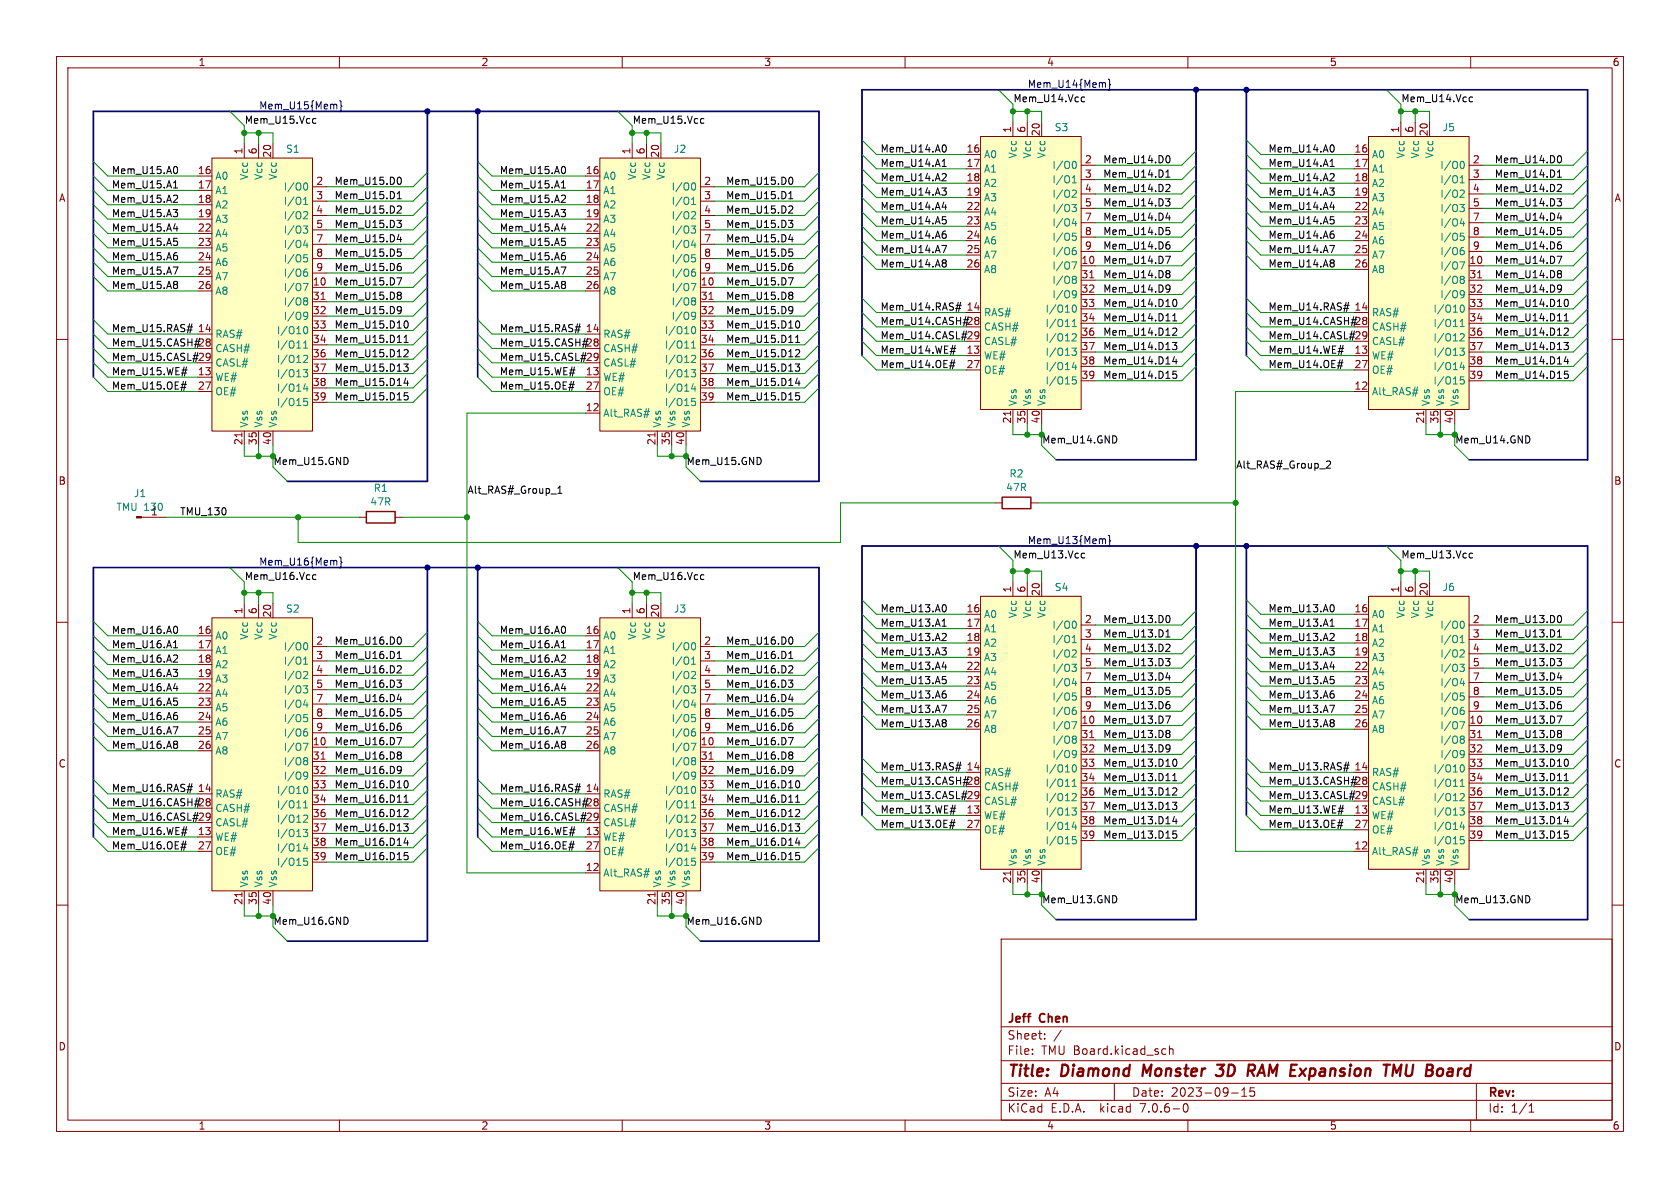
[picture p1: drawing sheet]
<svg xmlns="http://www.w3.org/2000/svg" width="297mm" height="210mm" viewBox="0 0 297 210" stroke-linecap="round" stroke-linejoin="round" font-family="sans-serif">
<defs><g id="words">
<g font-size="2.8" fill="#840000">
<text x="178" y="190.9">Title:</text>
<text x="187.7" y="190.9">Diamond</text>
<text x="202.8" y="190.9">Monster</text>
<text x="216.8" y="190.9">3D</text>
<text x="223" y="190.9">RAM Expansion</text>
<text x="248.7" y="190.9">TMU</text>
<text x="256.9" y="190.9">Board</text>
</g>
<g font-size="2.1" fill="#840000">
<text x="178" y="184">Sheet:</text>
<text x="178" y="181.2">Jeff</text>
<text x="183.9" y="181.2">Chen</text>
<text x="178" y="186.7">File:</text>
<text x="184.1" y="186.7">TMU Board.kicad_sch</text>
<text x="178" y="196.9">KiCad</text>
<text x="178" y="194.1">Size:</text>
<text x="184.7" y="194.1">A4</text>
<text x="185.7" y="196.9">E.D.A.</text>
<text x="194.6" y="196.9">kicad</text>
<text x="200" y="194.1">Date:</text>
<text x="201.8" y="196.9">7.0.6-0</text>
<text x="207" y="194.1">2023-09-15</text>
<text x="263" y="194.3">Rev:</text>
<text x="263" y="196.9">Id:</text>
<text x="267.1" y="196.9">1/1</text>
</g>
<g font-size="1.8" fill="#840000">
<text x="35" y="11.9">1</text>
<text x="85" y="11.9">2</text>
<text x="135" y="11.9">3</text>
<text x="185" y="11.9">4</text>
<text x="235" y="11.9">5</text>
<text x="285" y="11.9">6</text>
<text x="178.8" y="23.6" transform="rotate(-90 178.8 23.6)">1</text>
<text x="181.4" y="23.6" transform="rotate(-90 181.4 23.6)">6</text>
<text x="247.4" y="23.6" transform="rotate(-90 247.4 23.6)">1</text>
<text x="249.9" y="23.6" transform="rotate(-90 249.9 23.6)">6</text>
<text x="42.9" y="27.4" transform="rotate(-90 42.9 27.4)">1</text>
<text x="45.5" y="27.4" transform="rotate(-90 45.5 27.4)">6</text>
<text x="48" y="28" transform="rotate(-90 48 28)">20</text>
<text x="111.5" y="27.4" transform="rotate(-90 111.5 27.4)">1</text>
<text x="114" y="27.4" transform="rotate(-90 114 27.4)">6</text>
<text x="116.6" y="28" transform="rotate(-90 116.6 28)">20</text>
<text x="170.8" y="27.1">16</text>
<text x="170.8" y="29.6">17</text>
<text x="183.9" y="24.2" transform="rotate(-90 183.9 24.2)">20</text>
<text x="191.7" y="29">2</text>
<text x="239.4" y="27.1">16</text>
<text x="239.4" y="29.6">17</text>
<text x="252.5" y="24.2" transform="rotate(-90 252.5 24.2)">20</text>
<text x="260.3" y="29">2</text>
<text x="10.3" y="35.9">A</text>
<text x="34.9" y="30.9">16</text>
<text x="34.9" y="33.4">17</text>
<text x="34.9" y="35.9">18</text>
<text x="55.8" y="32.8">2</text>
<text x="55.8" y="35.3">3</text>
<text x="103.5" y="30.9">16</text>
<text x="103.5" y="33.4">17</text>
<text x="103.5" y="35.9">18</text>
<text x="124.4" y="32.8">2</text>
<text x="124.4" y="35.3">3</text>
<text x="170.8" y="32.1">18</text>
<text x="170.8" y="34.7">19</text>
<text x="191.7" y="31.5">3</text>
<text x="191.7" y="34">4</text>
<text x="239.4" y="32.1">18</text>
<text x="239.4" y="34.7">19</text>
<text x="260.3" y="31.5">3</text>
<text x="260.3" y="34">4</text>
<text x="285.3" y="35.9">A</text>
<text x="34.9" y="38.5">19</text>
<text x="34.9" y="41">22</text>
<text x="55.8" y="37.8">4</text>
<text x="55.8" y="40.4">5</text>
<text x="103.5" y="38.5">19</text>
<text x="103.5" y="41">22</text>
<text x="124.4" y="37.8">4</text>
<text x="124.4" y="40.4">5</text>
<text x="170.8" y="37.2">22</text>
<text x="170.8" y="39.8">23</text>
<text x="191.7" y="36.6">5</text>
<text x="191.7" y="39.1">7</text>
<text x="191.7" y="41.7">8</text>
<text x="239.4" y="37.2">22</text>
<text x="239.4" y="39.8">23</text>
<text x="260.3" y="36.6">5</text>
<text x="260.3" y="39.1">7</text>
<text x="260.3" y="41.7">8</text>
<text x="34.9" y="43.6">23</text>
<text x="34.9" y="46.1">24</text>
<text x="55.8" y="42.9">7</text>
<text x="55.8" y="45.5">8</text>
<text x="103.5" y="43.6">23</text>
<text x="103.5" y="46.1">24</text>
<text x="124.4" y="42.9">7</text>
<text x="124.4" y="45.5">8</text>
<text x="170.8" y="42.3">24</text>
<text x="170.8" y="44.8">25</text>
<text x="170.8" y="47.4">26</text>
<text x="191.1" y="46.7">10</text>
<text x="191.7" y="44.2">9</text>
<text x="239.4" y="42.3">24</text>
<text x="239.4" y="44.8">25</text>
<text x="239.4" y="47.4">26</text>
<text x="259.7" y="46.7">10</text>
<text x="260.3" y="44.2">9</text>
<text x="34.9" y="48.6">25</text>
<text x="34.9" y="51.2">26</text>
<text x="55.2" y="50.5">10</text>
<text x="55.2" y="53.1">31</text>
<text x="55.8" y="48">9</text>
<text x="103.5" y="48.6">25</text>
<text x="103.5" y="51.2">26</text>
<text x="123.8" y="50.5">10</text>
<text x="123.8" y="53.1">31</text>
<text x="124.4" y="48">9</text>
<text x="191.1" y="49.3">31</text>
<text x="191.1" y="51.8">32</text>
<text x="259.7" y="49.3">31</text>
<text x="259.7" y="51.8">32</text>
<text x="34.9" y="58.8">14</text>
<text x="55.2" y="55.6">32</text>
<text x="55.2" y="58.2">33</text>
<text x="103.5" y="58.8">14</text>
<text x="123.8" y="55.6">32</text>
<text x="123.8" y="58.2">33</text>
<text x="170.8" y="55">14</text>
<text x="191.1" y="54.4">33</text>
<text x="191.1" y="56.9">34</text>
<text x="191.1" y="59.4">36</text>
<text x="239.4" y="55">14</text>
<text x="259.7" y="54.4">33</text>
<text x="259.7" y="56.9">34</text>
<text x="259.7" y="59.4">36</text>
<text x="55.2" y="60.7">34</text>
<text x="55.2" y="63.2">36</text>
<text x="55.2" y="65.8">37</text>
<text x="123.8" y="60.7">34</text>
<text x="123.8" y="63.2">36</text>
<text x="123.8" y="65.8">37</text>
<text x="170.8" y="62.6">13</text>
<text x="170.8" y="65.2">27</text>
<text x="191.1" y="62">37</text>
<text x="191.1" y="64.5">38</text>
<text x="239.4" y="62.6">13</text>
<text x="239.4" y="65.2">27</text>
<text x="259.7" y="62">37</text>
<text x="259.7" y="64.5">38</text>
<text x="34.9" y="66.4">13</text>
<text x="34.9" y="69">27</text>
<text x="55.2" y="68.3">38</text>
<text x="55.2" y="70.9">39</text>
<text x="103.5" y="66.4">13</text>
<text x="103.5" y="69">27</text>
<text x="123.8" y="68.3">38</text>
<text x="123.8" y="70.9">39</text>
<text x="191.1" y="67.1">39</text>
<text x="239.4" y="69">12</text>
<text x="259.7" y="67.1">39</text>
<text x="103.5" y="72.8">12</text>
<text x="178.8" y="75" transform="rotate(-90 178.8 75)">21</text>
<text x="181.4" y="75" transform="rotate(-90 181.4 75)">35</text>
<text x="183.9" y="75" transform="rotate(-90 183.9 75)">40</text>
<text x="251.8" y="75" transform="rotate(-90 251.8 75)">21</text>
<text x="254.4" y="75" transform="rotate(-90 254.4 75)">35</text>
<text x="256.9" y="75" transform="rotate(-90 256.9 75)">40</text>
<text x="42.9" y="78.8" transform="rotate(-90 42.9 78.8)">21</text>
<text x="45.5" y="78.8" transform="rotate(-90 45.5 78.8)">35</text>
<text x="48" y="78.8" transform="rotate(-90 48 78.8)">40</text>
<text x="116" y="78.8" transform="rotate(-90 116 78.8)">21</text>
<text x="118.5" y="78.8" transform="rotate(-90 118.5 78.8)">35</text>
<text x="121" y="78.8" transform="rotate(-90 121 78.8)">40</text>
<text x="10.3" y="85.9">B</text>
<text x="285.3" y="85.9">B</text>
<text x="178.8" y="104.8" transform="rotate(-90 178.8 104.8)">1</text>
<text x="181.4" y="104.8" transform="rotate(-90 181.4 104.8)">6</text>
<text x="183.9" y="105.5" transform="rotate(-90 183.9 105.5)">20</text>
<text x="247.4" y="104.8" transform="rotate(-90 247.4 104.8)">1</text>
<text x="249.9" y="104.8" transform="rotate(-90 249.9 104.8)">6</text>
<text x="252.5" y="105.5" transform="rotate(-90 252.5 105.5)">20</text>
<text x="34.9" y="112.1">16</text>
<text x="42.9" y="108.7" transform="rotate(-90 42.9 108.7)">1</text>
<text x="45.5" y="108.7" transform="rotate(-90 45.5 108.7)">6</text>
<text x="48" y="109.3" transform="rotate(-90 48 109.3)">20</text>
<text x="103.5" y="112.1">16</text>
<text x="111.5" y="108.7" transform="rotate(-90 111.5 108.7)">1</text>
<text x="114" y="108.7" transform="rotate(-90 114 108.7)">6</text>
<text x="116.6" y="109.3" transform="rotate(-90 116.6 109.3)">20</text>
<text x="170.8" y="108.3">16</text>
<text x="170.8" y="110.9">17</text>
<text x="170.8" y="113.4">18</text>
<text x="191.7" y="110.2">2</text>
<text x="191.7" y="112.8">3</text>
<text x="239.4" y="108.3">16</text>
<text x="239.4" y="110.9">17</text>
<text x="239.4" y="113.4">18</text>
<text x="260.3" y="110.2">2</text>
<text x="260.3" y="112.8">3</text>
<text x="34.9" y="114.7">17</text>
<text x="34.9" y="117.2">18</text>
<text x="34.9" y="119.8">19</text>
<text x="55.8" y="114">2</text>
<text x="55.8" y="116.6">3</text>
<text x="55.8" y="119.1">4</text>
<text x="103.5" y="114.7">17</text>
<text x="103.5" y="117.2">18</text>
<text x="103.5" y="119.8">19</text>
<text x="124.4" y="114">2</text>
<text x="124.4" y="116.6">3</text>
<text x="124.4" y="119.1">4</text>
<text x="170.8" y="116">19</text>
<text x="170.8" y="118.5">22</text>
<text x="191.7" y="115.3">4</text>
<text x="191.7" y="117.9">5</text>
<text x="239.4" y="116">19</text>
<text x="239.4" y="118.5">22</text>
<text x="260.3" y="115.3">4</text>
<text x="260.3" y="117.9">5</text>
<text x="34.9" y="122.3">22</text>
<text x="34.9" y="124.8">23</text>
<text x="55.8" y="121.7">5</text>
<text x="55.8" y="124.2">7</text>
<text x="103.5" y="122.3">22</text>
<text x="103.5" y="124.8">23</text>
<text x="124.4" y="121.7">5</text>
<text x="124.4" y="124.2">7</text>
<text x="170.8" y="121">23</text>
<text x="170.8" y="123.6">24</text>
<text x="191.7" y="120.4">7</text>
<text x="191.7" y="122.9">8</text>
<text x="191.7" y="125.5">9</text>
<text x="239.4" y="121">23</text>
<text x="239.4" y="123.6">24</text>
<text x="260.3" y="120.4">7</text>
<text x="260.3" y="122.9">8</text>
<text x="260.3" y="125.5">9</text>
<text x="34.9" y="127.4">24</text>
<text x="34.9" y="129.9">25</text>
<text x="55.2" y="131.8">10</text>
<text x="55.8" y="126.7">8</text>
<text x="55.8" y="129.3">9</text>
<text x="103.5" y="127.4">24</text>
<text x="103.5" y="129.9">25</text>
<text x="123.8" y="131.8">10</text>
<text x="124.4" y="126.7">8</text>
<text x="124.4" y="129.3">9</text>
<text x="170.8" y="126.1">25</text>
<text x="170.8" y="128.7">26</text>
<text x="191.1" y="128">10</text>
<text x="191.1" y="130.6">31</text>
<text x="239.4" y="126.1">25</text>
<text x="239.4" y="128.7">26</text>
<text x="259.7" y="128">10</text>
<text x="259.7" y="130.6">31</text>
<text x="10.3" y="135.9">C</text>
<text x="34.9" y="132.5">26</text>
<text x="55.2" y="134.4">31</text>
<text x="55.2" y="136.9">32</text>
<text x="103.5" y="132.5">26</text>
<text x="123.8" y="134.4">31</text>
<text x="123.8" y="136.9">32</text>
<text x="170.8" y="136.3">14</text>
<text x="191.1" y="133.1">32</text>
<text x="191.1" y="135.6">33</text>
<text x="239.4" y="136.3">14</text>
<text x="259.7" y="133.1">32</text>
<text x="259.7" y="135.6">33</text>
<text x="285.3" y="135.9">C</text>
<text x="34.9" y="140.1">14</text>
<text x="55.2" y="139.4">33</text>
<text x="55.2" y="142">34</text>
<text x="103.5" y="140.1">14</text>
<text x="123.8" y="139.4">33</text>
<text x="123.8" y="142">34</text>
<text x="170.8" y="143.9">13</text>
<text x="191.1" y="138.2">34</text>
<text x="191.1" y="140.7">36</text>
<text x="191.1" y="143.3">37</text>
<text x="239.4" y="143.9">13</text>
<text x="259.7" y="138.2">34</text>
<text x="259.7" y="140.7">36</text>
<text x="259.7" y="143.3">37</text>
<text x="34.9" y="147.7">13</text>
<text x="55.2" y="144.5">36</text>
<text x="55.2" y="147.1">37</text>
<text x="55.2" y="149.6">38</text>
<text x="103.5" y="147.7">13</text>
<text x="123.8" y="144.5">36</text>
<text x="123.8" y="147.1">37</text>
<text x="123.8" y="149.6">38</text>
<text x="170.8" y="146.4">27</text>
<text x="191.1" y="145.8">38</text>
<text x="191.1" y="148.3">39</text>
<text x="239.4" y="146.4">27</text>
<text x="259.7" y="145.8">38</text>
<text x="259.7" y="148.3">39</text>
<text x="34.9" y="150.2">27</text>
<text x="55.2" y="152.1">39</text>
<text x="103.5" y="150.2">27</text>
<text x="103.5" y="154.1">12</text>
<text x="123.8" y="152.1">39</text>
<text x="239.4" y="150.2">12</text>
<text x="42.9" y="160.1" transform="rotate(-90 42.9 160.1)">21</text>
<text x="45.5" y="160.1" transform="rotate(-90 45.5 160.1)">35</text>
<text x="48" y="160.1" transform="rotate(-90 48 160.1)">40</text>
<text x="116" y="160.1" transform="rotate(-90 116 160.1)">21</text>
<text x="118.5" y="160.1" transform="rotate(-90 118.5 160.1)">35</text>
<text x="121" y="160.1" transform="rotate(-90 121 160.1)">40</text>
<text x="178.8" y="156.3" transform="rotate(-90 178.8 156.3)">21</text>
<text x="181.4" y="156.3" transform="rotate(-90 181.4 156.3)">35</text>
<text x="183.9" y="156.3" transform="rotate(-90 183.9 156.3)">40</text>
<text x="251.8" y="156.3" transform="rotate(-90 251.8 156.3)">21</text>
<text x="254.4" y="156.3" transform="rotate(-90 254.4 156.3)">35</text>
<text x="256.9" y="156.3" transform="rotate(-90 256.9 156.3)">40</text>
<text x="10.3" y="185.9">D</text>
<text x="285.3" y="185.9">D</text>
<text x="35" y="199.9">1</text>
<text x="85" y="199.9">2</text>
<text x="135" y="199.9">3</text>
<text x="185" y="199.9">4</text>
<text x="235" y="199.9">5</text>
<text x="285" y="199.9">6</text>
</g>
<g font-size="1.8" fill="#000084">
<text x="181.6" y="15.6">Mem_U14{Mem}</text>
<text x="45.7" y="19.4">Mem_U15{Mem}</text>
<text x="45.7" y="100.1">Mem_U16{Mem}</text>
<text x="181.6" y="96.3">Mem_U13{Mem}</text>
</g>
<g font-size="1.8">
<text x="43.2" y="22">Mem_U15.Vcc</text>
<text x="111.8" y="22">Mem_U15.Vcc</text>
<text x="179.1" y="18.2">Mem_U14.Vcc</text>
<text x="247.6" y="18.2">Mem_U14.Vcc</text>
<text x="155.6" y="29.6">Mem_U14.A1</text>
<text x="155.6" y="27">Mem_U14.A0</text>
<text x="194.9" y="28.9">Mem_U14.D0</text>
<text x="224.2" y="29.6">Mem_U14.A1</text>
<text x="224.2" y="27">Mem_U14.A0</text>
<text x="264.2" y="28.9">Mem_U14.D0</text>
<text x="19.7" y="30.9">Mem_U15.A0</text>
<text x="19.7" y="33.4">Mem_U15.A1</text>
<text x="19.7" y="35.9">Mem_U15.A2</text>
<text x="59.1" y="32.8">Mem_U15.D0</text>
<text x="59.1" y="35.3">Mem_U15.D1</text>
<text x="88.3" y="35.9">Mem_U15.A2</text>
<text x="88.3" y="30.9">Mem_U15.A0</text>
<text x="88.3" y="33.4">Mem_U15.A1</text>
<text x="128.3" y="35.3">Mem_U15.D1</text>
<text x="128.3" y="32.8">Mem_U15.D0</text>
<text x="155.6" y="32.1">Mem_U14.A2</text>
<text x="155.6" y="34.7">Mem_U14.A3</text>
<text x="194.9" y="34">Mem_U14.D2</text>
<text x="194.9" y="31.5">Mem_U14.D1</text>
<text x="224.2" y="34.7">Mem_U14.A3</text>
<text x="224.2" y="32.1">Mem_U14.A2</text>
<text x="264.2" y="31.5">Mem_U14.D1</text>
<text x="264.2" y="34">Mem_U14.D2</text>
<text x="19.7" y="41">Mem_U15.A4</text>
<text x="19.7" y="38.5">Mem_U15.A3</text>
<text x="59.1" y="37.8">Mem_U15.D2</text>
<text x="59.1" y="40.4">Mem_U15.D3</text>
<text x="88.3" y="38.5">Mem_U15.A3</text>
<text x="88.3" y="41">Mem_U15.A4</text>
<text x="128.3" y="37.8">Mem_U15.D2</text>
<text x="128.3" y="40.4">Mem_U15.D3</text>
<text x="155.6" y="39.7">Mem_U14.A5</text>
<text x="155.6" y="37.2">Mem_U14.A4</text>
<text x="194.9" y="41.6">Mem_U14.D5</text>
<text x="194.9" y="39.1">Mem_U14.D4</text>
<text x="194.9" y="36.6">Mem_U14.D3</text>
<text x="224.2" y="37.2">Mem_U14.A4</text>
<text x="224.2" y="39.7">Mem_U14.A5</text>
<text x="264.2" y="41.6">Mem_U14.D5</text>
<text x="264.2" y="39.1">Mem_U14.D4</text>
<text x="264.2" y="36.6">Mem_U14.D3</text>
<text x="19.7" y="46.1">Mem_U15.A6</text>
<text x="19.7" y="43.6">Mem_U15.A5</text>
<text x="59.1" y="48">Mem_U15.D6</text>
<text x="59.1" y="45.5">Mem_U15.D5</text>
<text x="59.1" y="42.9">Mem_U15.D4</text>
<text x="88.3" y="43.6">Mem_U15.A5</text>
<text x="88.3" y="46.1">Mem_U15.A6</text>
<text x="128.3" y="48">Mem_U15.D6</text>
<text x="128.3" y="42.9">Mem_U15.D4</text>
<text x="128.3" y="45.5">Mem_U15.D5</text>
<text x="155.6" y="47.4">Mem_U14.A8</text>
<text x="155.6" y="44.8">Mem_U14.A7</text>
<text x="155.6" y="42.3">Mem_U14.A6</text>
<text x="194.9" y="44.2">Mem_U14.D6</text>
<text x="194.9" y="46.7">Mem_U14.D7</text>
<text x="224.2" y="42.3">Mem_U14.A6</text>
<text x="224.2" y="47.4">Mem_U14.A8</text>
<text x="224.2" y="44.8">Mem_U14.A7</text>
<text x="264.2" y="46.7">Mem_U14.D7</text>
<text x="264.2" y="44.2">Mem_U14.D6</text>
<text x="19.7" y="51.2">Mem_U15.A8</text>
<text x="19.7" y="48.6">Mem_U15.A7</text>
<text x="59.1" y="53.1">Mem_U15.D8</text>
<text x="59.1" y="50.5">Mem_U15.D7</text>
<text x="88.3" y="51.2">Mem_U15.A8</text>
<text x="88.3" y="48.6">Mem_U15.A7</text>
<text x="128.3" y="53.1">Mem_U15.D8</text>
<text x="128.3" y="50.5">Mem_U15.D7</text>
<text x="194.9" y="51.8">Mem_U14.D9</text>
<text x="194.9" y="49.3">Mem_U14.D8</text>
<text x="264.2" y="49.3">Mem_U14.D8</text>
<text x="264.2" y="51.8">Mem_U14.D9</text>
<text x="19.7" y="58.8">Mem_U15.RAS#</text>
<text x="59.1" y="55.6">Mem_U15.D9</text>
<text x="59.1" y="58.2">Mem_U15.D10</text>
<text x="88.3" y="58.8">Mem_U15.RAS#</text>
<text x="128.3" y="55.6">Mem_U15.D9</text>
<text x="128.3" y="58.2">Mem_U15.D10</text>
<text x="155.6" y="55">Mem_U14.RAS#</text>
<text x="155.6" y="57.5">Mem_U14.CASH# 28</text>
<text x="194.9" y="59.4">Mem_U14.D12</text>
<text x="194.9" y="56.9">Mem_U14.D11</text>
<text x="194.9" y="54.3">Mem_U14.D10</text>
<text x="224.2" y="57.5">Mem_U14.CASH# 28</text>
<text x="224.2" y="55">Mem_U14.RAS#</text>
<text x="264.2" y="59.4">Mem_U14.D12</text>
<text x="264.2" y="54.3">Mem_U14.D10</text>
<text x="264.2" y="56.9">Mem_U14.D11</text>
<text x="19.7" y="61.3">Mem_U15.CASH# 28</text>
<text x="19.7" y="63.9">Mem_U15.CASL# 29</text>
<text x="59.1" y="63.2">Mem_U15.D12</text>
<text x="59.1" y="60.7">Mem_U15.D11</text>
<text x="59.1" y="65.8">Mem_U15.D13</text>
<text x="88.3" y="63.9">Mem_U15.CASL# 29</text>
<text x="88.3" y="61.3">Mem_U15.CASH# 28</text>
<text x="128.3" y="63.2">Mem_U15.D12</text>
<text x="128.3" y="60.7">Mem_U15.D11</text>
<text x="128.3" y="65.8">Mem_U15.D13</text>
<text x="155.6" y="60.1">Mem_U14.CASL# 29</text>
<text x="155.6" y="62.6">Mem_U14.WE#</text>
<text x="155.6" y="65.1">Mem_U14.OE#</text>
<text x="194.9" y="64.5">Mem_U14.D14</text>
<text x="194.9" y="62">Mem_U14.D13</text>
<text x="224.2" y="60.1">Mem_U14.CASL# 29</text>
<text x="224.2" y="65.1">Mem_U14.OE#</text>
<text x="224.2" y="62.6">Mem_U14.WE#</text>
<text x="264.2" y="62">Mem_U14.D13</text>
<text x="264.2" y="64.5">Mem_U14.D14</text>
<text x="19.7" y="66.4">Mem_U15.WE#</text>
<text x="19.7" y="69">Mem_U15.OE#</text>
<text x="59.1" y="68.3">Mem_U15.D14</text>
<text x="59.1" y="70.9">Mem_U15.D15</text>
<text x="88.3" y="66.4">Mem_U15.WE#</text>
<text x="88.3" y="69">Mem_U15.OE#</text>
<text x="128.3" y="68.3">Mem_U15.D14</text>
<text x="128.3" y="70.9">Mem_U15.D15</text>
<text x="194.9" y="67">Mem_U14.D15</text>
<text x="264.2" y="67">Mem_U14.D15</text>
<text x="218.4" y="82.9">Alt_RAS#_Group_2</text>
<text x="82.5" y="87.4">Alt_RAS#_Group_1</text>
<text x="31.7" y="91.2">TMU_130</text>
<text x="179.1" y="98.8">Mem_U13.Vcc</text>
<text x="247.6" y="98.8">Mem_U13.Vcc</text>
<text x="43.2" y="102.6">Mem_U16.Vcc</text>
<text x="111.8" y="102.6">Mem_U16.Vcc</text>
<text x="19.7" y="112.1">Mem_U16.A0</text>
<text x="88.3" y="112.1">Mem_U16.A0</text>
<text x="155.6" y="110.9">Mem_U13.A1</text>
<text x="155.6" y="113.4">Mem_U13.A2</text>
<text x="155.6" y="108.3">Mem_U13.A0</text>
<text x="194.9" y="112.8">Mem_U13.D1</text>
<text x="194.9" y="110.2">Mem_U13.D0</text>
<text x="224.2" y="110.9">Mem_U13.A1</text>
<text x="224.2" y="113.4">Mem_U13.A2</text>
<text x="224.2" y="108.3">Mem_U13.A0</text>
<text x="264.2" y="112.8">Mem_U13.D1</text>
<text x="264.2" y="110.2">Mem_U13.D0</text>
<text x="19.7" y="114.7">Mem_U16.A1</text>
<text x="19.7" y="119.8">Mem_U16.A3</text>
<text x="19.7" y="117.2">Mem_U16.A2</text>
<text x="59.1" y="119.1">Mem_U16.D2</text>
<text x="59.1" y="114">Mem_U16.D0</text>
<text x="59.1" y="116.6">Mem_U16.D1</text>
<text x="88.3" y="119.8">Mem_U16.A3</text>
<text x="88.3" y="117.2">Mem_U16.A2</text>
<text x="88.3" y="114.7">Mem_U16.A1</text>
<text x="128.3" y="116.6">Mem_U16.D1</text>
<text x="128.3" y="114">Mem_U16.D0</text>
<text x="128.3" y="119.1">Mem_U16.D2</text>
<text x="155.6" y="115.9">Mem_U13.A3</text>
<text x="155.6" y="118.5">Mem_U13.A4</text>
<text x="194.9" y="115.3">Mem_U13.D2</text>
<text x="194.9" y="117.8">Mem_U13.D3</text>
<text x="224.2" y="118.5">Mem_U13.A4</text>
<text x="224.2" y="115.9">Mem_U13.A3</text>
<text x="264.2" y="115.3">Mem_U13.D2</text>
<text x="264.2" y="117.8">Mem_U13.D3</text>
<text x="19.7" y="124.8">Mem_U16.A5</text>
<text x="19.7" y="122.3">Mem_U16.A4</text>
<text x="59.1" y="124.2">Mem_U16.D4</text>
<text x="59.1" y="121.7">Mem_U16.D3</text>
<text x="88.3" y="122.3">Mem_U16.A4</text>
<text x="88.3" y="124.8">Mem_U16.A5</text>
<text x="128.3" y="124.2">Mem_U16.D4</text>
<text x="128.3" y="121.7">Mem_U16.D3</text>
<text x="155.6" y="123.6">Mem_U13.A6</text>
<text x="155.6" y="121">Mem_U13.A5</text>
<text x="194.9" y="125.5">Mem_U13.D6</text>
<text x="194.9" y="120.4">Mem_U13.D4</text>
<text x="194.9" y="122.9">Mem_U13.D5</text>
<text x="224.2" y="121">Mem_U13.A5</text>
<text x="224.2" y="123.6">Mem_U13.A6</text>
<text x="264.2" y="125.5">Mem_U13.D6</text>
<text x="264.2" y="122.9">Mem_U13.D5</text>
<text x="264.2" y="120.4">Mem_U13.D4</text>
<text x="19.7" y="129.9">Mem_U16.A7</text>
<text x="19.7" y="127.4">Mem_U16.A6</text>
<text x="59.1" y="126.7">Mem_U16.D5</text>
<text x="59.1" y="131.8">Mem_U16.D7</text>
<text x="59.1" y="129.3">Mem_U16.D6</text>
<text x="88.3" y="127.4">Mem_U16.A6</text>
<text x="88.3" y="129.9">Mem_U16.A7</text>
<text x="128.3" y="131.8">Mem_U16.D7</text>
<text x="128.3" y="129.3">Mem_U16.D6</text>
<text x="128.3" y="126.7">Mem_U16.D5</text>
<text x="155.6" y="128.6">Mem_U13.A8</text>
<text x="155.6" y="126.1">Mem_U13.A7</text>
<text x="194.9" y="128">Mem_U13.D7</text>
<text x="194.9" y="130.5">Mem_U13.D8</text>
<text x="224.2" y="126.1">Mem_U13.A7</text>
<text x="224.2" y="128.6">Mem_U13.A8</text>
<text x="264.2" y="130.5">Mem_U13.D8</text>
<text x="264.2" y="128">Mem_U13.D7</text>
<text x="19.7" y="132.5">Mem_U16.A8</text>
<text x="59.1" y="136.9">Mem_U16.D9</text>
<text x="59.1" y="134.4">Mem_U16.D8</text>
<text x="88.3" y="132.5">Mem_U16.A8</text>
<text x="128.3" y="134.4">Mem_U16.D8</text>
<text x="128.3" y="136.9">Mem_U16.D9</text>
<text x="155.6" y="136.3">Mem_U13.RAS#</text>
<text x="194.9" y="133.1">Mem_U13.D9</text>
<text x="194.9" y="135.6">Mem_U13.D10</text>
<text x="224.2" y="136.3">Mem_U13.RAS#</text>
<text x="264.2" y="133.1">Mem_U13.D9</text>
<text x="264.2" y="135.6">Mem_U13.D10</text>
<text x="19.7" y="140.1">Mem_U16.RAS#</text>
<text x="19.7" y="142.6">Mem_U16.CASH# 28</text>
<text x="59.1" y="142">Mem_U16.D11</text>
<text x="59.1" y="139.4">Mem_U16.D10</text>
<text x="88.3" y="142.6">Mem_U16.CASH# 28</text>
<text x="88.3" y="140.1">Mem_U16.RAS#</text>
<text x="128.3" y="142">Mem_U16.D11</text>
<text x="128.3" y="139.4">Mem_U16.D10</text>
<text x="155.6" y="143.9">Mem_U13.WE#</text>
<text x="155.6" y="141.3">Mem_U13.CASL# 29</text>
<text x="155.6" y="138.8">Mem_U13.CASH# 28</text>
<text x="194.9" y="140.7">Mem_U13.D12</text>
<text x="194.9" y="143.2">Mem_U13.D13</text>
<text x="194.9" y="138.2">Mem_U13.D11</text>
<text x="224.2" y="143.9">Mem_U13.WE#</text>
<text x="224.2" y="141.3">Mem_U13.CASL# 29</text>
<text x="224.2" y="138.8">Mem_U13.CASH# 28</text>
<text x="264.2" y="138.2">Mem_U13.D11</text>
<text x="264.2" y="143.2">Mem_U13.D13</text>
<text x="264.2" y="140.7">Mem_U13.D12</text>
<text x="19.7" y="147.7">Mem_U16.WE#</text>
<text x="19.7" y="145.2">Mem_U16.CASL# 29</text>
<text x="59.1" y="147.1">Mem_U16.D13</text>
<text x="59.1" y="144.5">Mem_U16.D12</text>
<text x="59.1" y="149.6">Mem_U16.D14</text>
<text x="88.3" y="145.2">Mem_U16.CASL# 29</text>
<text x="88.3" y="147.7">Mem_U16.WE#</text>
<text x="128.3" y="144.5">Mem_U16.D12</text>
<text x="128.3" y="149.6">Mem_U16.D14</text>
<text x="128.3" y="147.1">Mem_U16.D13</text>
<text x="155.6" y="146.4">Mem_U13.OE#</text>
<text x="194.9" y="145.8">Mem_U13.D14</text>
<text x="194.9" y="148.3">Mem_U13.D15</text>
<text x="224.2" y="146.4">Mem_U13.OE#</text>
<text x="264.2" y="145.8">Mem_U13.D14</text>
<text x="264.2" y="148.3">Mem_U13.D15</text>
<text x="19.7" y="150.2">Mem_U16.OE#</text>
<text x="59.1" y="152.1">Mem_U16.D15</text>
<text x="88.3" y="150.2">Mem_U16.OE#</text>
<text x="128.3" y="152.1">Mem_U16.D15</text>
</g>
<g font-size="1.8" fill="#008484">
<text x="186.4" y="23.4">S3</text>
<text x="254.9" y="23.4">J5</text>
<text x="50.5" y="27.2">S1</text>
<text x="119" y="27.2">J2</text>
<text x="173.9" y="28.2">A0</text>
<text x="179.9" y="28.1" transform="rotate(-90 179.9 28.1)">Vcc</text>
<text x="182.5" y="28.1" transform="rotate(-90 182.5 28.1)">Vcc</text>
<text x="185" y="28.1" transform="rotate(-90 185 28.1)">Vcc</text>
<text x="242.4" y="28.2">A0</text>
<text x="248.5" y="28.1" transform="rotate(-90 248.5 28.1)">Vcc</text>
<text x="251.1" y="28.1" transform="rotate(-90 251.1 28.1)">Vcc</text>
<text x="253.6" y="28.1" transform="rotate(-90 253.6 28.1)">Vcc</text>
<text x="38" y="32">A0</text>
<text x="38" y="34.5">A1</text>
<text x="44" y="31.9" transform="rotate(-90 44 31.9)">Vcc</text>
<text x="46.6" y="31.9" transform="rotate(-90 46.6 31.9)">Vcc</text>
<text x="49.1" y="31.9" transform="rotate(-90 49.1 31.9)">Vcc</text>
<text x="50.1" y="33.9">I/O0</text>
<text x="106.6" y="32">A0</text>
<text x="106.6" y="34.5">A1</text>
<text x="112.6" y="31.9" transform="rotate(-90 112.6 31.9)">Vcc</text>
<text x="115.2" y="31.9" transform="rotate(-90 115.2 31.9)">Vcc</text>
<text x="117.7" y="31.9" transform="rotate(-90 117.7 31.9)">Vcc</text>
<text x="118.6" y="33.9">I/O0</text>
<text x="173.9" y="30.7">A1</text>
<text x="173.9" y="33.2">A2</text>
<text x="173.9" y="35.8">A3</text>
<text x="185.9" y="30.1">I/O0</text>
<text x="185.9" y="32.6">I/O1</text>
<text x="185.9" y="35.2">I/O2</text>
<text x="242.4" y="30.7">A1</text>
<text x="242.4" y="33.2">A2</text>
<text x="242.4" y="35.8">A3</text>
<text x="254.5" y="30.1">I/O0</text>
<text x="254.5" y="32.6">I/O1</text>
<text x="254.5" y="35.2">I/O2</text>
<text x="38" y="37.1">A2</text>
<text x="38" y="39.6">A3</text>
<text x="50.1" y="36.4">I/O1</text>
<text x="50.1" y="39">I/O2</text>
<text x="50.1" y="41.5">I/O3</text>
<text x="106.6" y="37.1">A2</text>
<text x="106.6" y="39.6">A3</text>
<text x="118.6" y="36.4">I/O1</text>
<text x="118.6" y="39">I/O2</text>
<text x="118.6" y="41.5">I/O3</text>
<text x="173.9" y="38.3">A4</text>
<text x="173.9" y="40.9">A5</text>
<text x="185.9" y="37.7">I/O3</text>
<text x="185.9" y="40.2">I/O4</text>
<text x="242.4" y="38.3">A4</text>
<text x="242.4" y="40.9">A5</text>
<text x="254.5" y="37.7">I/O3</text>
<text x="254.5" y="40.2">I/O4</text>
<text x="38" y="42.1">A4</text>
<text x="38" y="44.7">A5</text>
<text x="38" y="47.2">A6</text>
<text x="50.1" y="44">I/O4</text>
<text x="50.1" y="46.6">I/O5</text>
<text x="106.6" y="42.1">A4</text>
<text x="106.6" y="44.7">A5</text>
<text x="106.6" y="47.2">A6</text>
<text x="118.6" y="44">I/O4</text>
<text x="118.6" y="46.6">I/O5</text>
<text x="173.9" y="43.4">A6</text>
<text x="173.9" y="45.9">A7</text>
<text x="185.9" y="47.9">I/O7</text>
<text x="185.9" y="42.8">I/O5</text>
<text x="185.9" y="45.3">I/O6</text>
<text x="242.4" y="43.4">A6</text>
<text x="242.4" y="45.9">A7</text>
<text x="254.5" y="47.9">I/O7</text>
<text x="254.5" y="42.8">I/O5</text>
<text x="254.5" y="45.3">I/O6</text>
<text x="38" y="49.8">A7</text>
<text x="38" y="52.3">A8</text>
<text x="50.1" y="51.7">I/O7</text>
<text x="50.1" y="49.1">I/O6</text>
<text x="106.6" y="49.8">A7</text>
<text x="106.6" y="52.3">A8</text>
<text x="118.6" y="51.7">I/O7</text>
<text x="118.6" y="49.1">I/O6</text>
<text x="173.9" y="48.5">A8</text>
<text x="185.9" y="50.4">I/O8</text>
<text x="185.9" y="52.9">I/O9</text>
<text x="242.4" y="48.5">A8</text>
<text x="254.5" y="50.4">I/O8</text>
<text x="254.5" y="52.9">I/O9</text>
<text x="38" y="59.9">RAS#</text>
<text x="48.8" y="59.3">I/O10</text>
<text x="50.1" y="54.2">I/O8</text>
<text x="50.1" y="56.7">I/O9</text>
<text x="106.6" y="59.9">RAS#</text>
<text x="117.4" y="59.3">I/O10</text>
<text x="118.6" y="54.2">I/O8</text>
<text x="118.6" y="56.7">I/O9</text>
<text x="173.9" y="56.1">RAS#</text>
<text x="173.9" y="58.6">CASH#</text>
<text x="184.7" y="55.5">I/O10</text>
<text x="184.7" y="58">I/O11</text>
<text x="242.4" y="56.1">RAS#</text>
<text x="242.4" y="58.6">CASH#</text>
<text x="253.3" y="55.5">I/O10</text>
<text x="253.3" y="58">I/O11</text>
<text x="38" y="62.5">CASH#</text>
<text x="38" y="65">CASL#</text>
<text x="48.8" y="61.8">I/O11</text>
<text x="48.8" y="64.4">I/O12</text>
<text x="106.6" y="62.5">CASH#</text>
<text x="106.6" y="65">CASL#</text>
<text x="117.4" y="61.8">I/O11</text>
<text x="117.4" y="64.4">I/O12</text>
<text x="173.9" y="63.7">WE#</text>
<text x="173.9" y="61.2">CASL#</text>
<text x="184.7" y="60.6">I/O12</text>
<text x="184.7" y="63.1">I/O13</text>
<text x="184.7" y="65.6">I/O14</text>
<text x="242.4" y="63.7">WE#</text>
<text x="242.4" y="61.2">CASL#</text>
<text x="253.3" y="60.6">I/O12</text>
<text x="253.3" y="63.1">I/O13</text>
<text x="253.3" y="65.6">I/O14</text>
<text x="38" y="67.5">WE#</text>
<text x="38" y="70.1">OE#</text>
<text x="48.8" y="66.9">I/O13</text>
<text x="48.8" y="69.4">I/O14</text>
<text x="48.8" y="72">I/O15</text>
<text x="106.6" y="67.5">WE#</text>
<text x="106.6" y="70.1">OE#</text>
<text x="117.4" y="66.9">I/O13</text>
<text x="117.4" y="69.4">I/O14</text>
<text x="117.4" y="72">I/O15</text>
<text x="173.9" y="66.3">OE#</text>
<text x="179.9" y="71.9" transform="rotate(-90 179.9 71.9)">Vss</text>
<text x="182.5" y="71.9" transform="rotate(-90 182.5 71.9)">Vss</text>
<text x="184.7" y="68.2">I/O15</text>
<text x="185" y="71.9" transform="rotate(-90 185 71.9)">Vss</text>
<text x="242.4" y="66.3">OE#</text>
<text x="242.4" y="70.1">Alt_RAS#</text>
<text x="253" y="71.9" transform="rotate(-90 253 71.9)">Vss</text>
<text x="253.3" y="68.2">I/O15</text>
<text x="255.5" y="71.9" transform="rotate(-90 255.5 71.9)">Vss</text>
<text x="258" y="71.9" transform="rotate(-90 258 71.9)">Vss</text>
<text x="44" y="75.7" transform="rotate(-90 44 75.7)">Vss</text>
<text x="46.6" y="75.7" transform="rotate(-90 46.6 75.7)">Vss</text>
<text x="49.1" y="75.7" transform="rotate(-90 49.1 75.7)">Vss</text>
<text x="106.6" y="73.9">Alt_RAS#</text>
<text x="117.1" y="75.7" transform="rotate(-90 117.1 75.7)">Vss</text>
<text x="119.6" y="75.7" transform="rotate(-90 119.6 75.7)">Vss</text>
<text x="122.1" y="75.7" transform="rotate(-90 122.1 75.7)">Vss</text>
<text x="23.6" y="88.1">J1</text>
<text x="65.4" y="89.6">47R</text>
<text x="66" y="87.1">R1</text>
<text x="177.8" y="87">47R</text>
<text x="178.4" y="84.6">R2</text>
<text x="20.5" y="90.5">TMU 130</text>
<text x="26.6" y="91.2">1</text>
<text x="186.4" y="104.7">S4</text>
<text x="254.9" y="104.7">J6</text>
<text x="38" y="113.3">A0</text>
<text x="44" y="113.2" transform="rotate(-90 44 113.2)">Vcc</text>
<text x="46.6" y="113.2" transform="rotate(-90 46.6 113.2)">Vcc</text>
<text x="49.1" y="113.2" transform="rotate(-90 49.1 113.2)">Vcc</text>
<text x="50.5" y="108.5">S2</text>
<text x="106.6" y="113.3">A0</text>
<text x="112.6" y="113.2" transform="rotate(-90 112.6 113.2)">Vcc</text>
<text x="115.2" y="113.2" transform="rotate(-90 115.2 113.2)">Vcc</text>
<text x="117.7" y="113.2" transform="rotate(-90 117.7 113.2)">Vcc</text>
<text x="119" y="108.5">J3</text>
<text x="173.9" y="109.4">A0</text>
<text x="173.9" y="112">A1</text>
<text x="179.9" y="109.4" transform="rotate(-90 179.9 109.4)">Vcc</text>
<text x="182.5" y="109.4" transform="rotate(-90 182.5 109.4)">Vcc</text>
<text x="185" y="109.4" transform="rotate(-90 185 109.4)">Vcc</text>
<text x="185.9" y="111.4">I/O0</text>
<text x="185.9" y="113.9">I/O1</text>
<text x="242.4" y="109.4">A0</text>
<text x="242.4" y="112">A1</text>
<text x="248.5" y="109.4" transform="rotate(-90 248.5 109.4)">Vcc</text>
<text x="251.1" y="109.4" transform="rotate(-90 251.1 109.4)">Vcc</text>
<text x="253.6" y="109.4" transform="rotate(-90 253.6 109.4)">Vcc</text>
<text x="254.5" y="111.4">I/O0</text>
<text x="254.5" y="113.9">I/O1</text>
<text x="38" y="115.8">A1</text>
<text x="38" y="118.3">A2</text>
<text x="50.1" y="115.2">I/O0</text>
<text x="50.1" y="117.7">I/O1</text>
<text x="106.6" y="115.8">A1</text>
<text x="106.6" y="118.3">A2</text>
<text x="118.6" y="115.2">I/O0</text>
<text x="118.6" y="117.7">I/O1</text>
<text x="173.9" y="114.5">A2</text>
<text x="173.9" y="117.1">A3</text>
<text x="173.9" y="119.6">A4</text>
<text x="185.9" y="116.4">I/O2</text>
<text x="185.9" y="119">I/O3</text>
<text x="242.4" y="114.5">A2</text>
<text x="242.4" y="117.1">A3</text>
<text x="242.4" y="119.6">A4</text>
<text x="254.5" y="116.4">I/O2</text>
<text x="254.5" y="119">I/O3</text>
<text x="38" y="120.9">A3</text>
<text x="38" y="123.4">A4</text>
<text x="38" y="126">A5</text>
<text x="50.1" y="120.2">I/O2</text>
<text x="50.1" y="122.8">I/O3</text>
<text x="50.1" y="125.3">I/O4</text>
<text x="106.6" y="120.9">A3</text>
<text x="106.6" y="123.4">A4</text>
<text x="106.6" y="126">A5</text>
<text x="118.6" y="120.2">I/O2</text>
<text x="118.6" y="122.8">I/O3</text>
<text x="118.6" y="125.3">I/O4</text>
<text x="173.9" y="122.1">A5</text>
<text x="173.9" y="124.7">A6</text>
<text x="185.9" y="121.5">I/O4</text>
<text x="185.9" y="124.1">I/O5</text>
<text x="242.4" y="122.1">A5</text>
<text x="242.4" y="124.7">A6</text>
<text x="254.5" y="121.5">I/O4</text>
<text x="254.5" y="124.1">I/O5</text>
<text x="38" y="128.5">A6</text>
<text x="38" y="131">A7</text>
<text x="50.1" y="127.9">I/O5</text>
<text x="50.1" y="130.4">I/O6</text>
<text x="106.6" y="128.5">A6</text>
<text x="106.6" y="131">A7</text>
<text x="118.6" y="127.9">I/O5</text>
<text x="118.6" y="130.4">I/O6</text>
<text x="173.9" y="127.2">A7</text>
<text x="173.9" y="129.8">A8</text>
<text x="185.9" y="129.1">I/O7</text>
<text x="185.9" y="131.7">I/O8</text>
<text x="185.9" y="126.6">I/O6</text>
<text x="242.4" y="127.2">A7</text>
<text x="242.4" y="129.8">A8</text>
<text x="254.5" y="129.1">I/O7</text>
<text x="254.5" y="131.7">I/O8</text>
<text x="254.5" y="126.6">I/O6</text>
<text x="38" y="133.6">A8</text>
<text x="50.1" y="132.9">I/O7</text>
<text x="50.1" y="135.5">I/O8</text>
<text x="106.6" y="133.6">A8</text>
<text x="118.6" y="132.9">I/O7</text>
<text x="118.6" y="135.5">I/O8</text>
<text x="173.9" y="137.4">RAS#</text>
<text x="184.7" y="136.8">I/O10</text>
<text x="185.9" y="134.2">I/O9</text>
<text x="242.4" y="137.4">RAS#</text>
<text x="253.3" y="136.8">I/O10</text>
<text x="254.5" y="134.2">I/O9</text>
<text x="38" y="141.2">RAS#</text>
<text x="38" y="143.7">CASH#</text>
<text x="48.8" y="140.6">I/O10</text>
<text x="48.8" y="143.1">I/O11</text>
<text x="50.1" y="138">I/O9</text>
<text x="106.6" y="141.2">RAS#</text>
<text x="106.6" y="143.7">CASH#</text>
<text x="117.4" y="140.6">I/O10</text>
<text x="117.4" y="143.1">I/O11</text>
<text x="118.6" y="138">I/O9</text>
<text x="173.9" y="139.9">CASH#</text>
<text x="173.9" y="142.5">CASL#</text>
<text x="184.7" y="139.3">I/O11</text>
<text x="184.7" y="141.8">I/O12</text>
<text x="242.4" y="139.9">CASH#</text>
<text x="242.4" y="142.5">CASL#</text>
<text x="253.3" y="139.3">I/O11</text>
<text x="253.3" y="141.8">I/O12</text>
<text x="38" y="148.8">WE#</text>
<text x="38" y="146.3">CASL#</text>
<text x="48.8" y="145.6">I/O12</text>
<text x="48.8" y="148.2">I/O13</text>
<text x="106.6" y="148.8">WE#</text>
<text x="106.6" y="146.3">CASL#</text>
<text x="117.4" y="145.6">I/O12</text>
<text x="117.4" y="148.2">I/O13</text>
<text x="173.9" y="145">WE#</text>
<text x="173.9" y="147.5">OE#</text>
<text x="184.7" y="144.4">I/O13</text>
<text x="184.7" y="146.9">I/O14</text>
<text x="184.7" y="149.5">I/O15</text>
<text x="242.4" y="145">WE#</text>
<text x="242.4" y="147.5">OE#</text>
<text x="253.3" y="144.4">I/O13</text>
<text x="253.3" y="146.9">I/O14</text>
<text x="253.3" y="149.5">I/O15</text>
<text x="38" y="151.4">OE#</text>
<text x="48.8" y="150.7">I/O14</text>
<text x="48.8" y="153.3">I/O15</text>
<text x="106.6" y="151.4">OE#</text>
<text x="106.6" y="155.2">Alt_RAS#</text>
<text x="117.4" y="150.7">I/O14</text>
<text x="117.4" y="153.3">I/O15</text>
<text x="179.9" y="153.2" transform="rotate(-90 179.9 153.2)">Vss</text>
<text x="182.5" y="153.2" transform="rotate(-90 182.5 153.2)">Vss</text>
<text x="185" y="153.2" transform="rotate(-90 185 153.2)">Vss</text>
<text x="242.4" y="151.4">Alt_RAS#</text>
<text x="253" y="153.2" transform="rotate(-90 253 153.2)">Vss</text>
<text x="255.5" y="153.2" transform="rotate(-90 255.5 153.2)">Vss</text>
<text x="258" y="153.2" transform="rotate(-90 258 153.2)">Vss</text>
<text x="44" y="157" transform="rotate(-90 44 157)">Vss</text>
<text x="46.6" y="157" transform="rotate(-90 46.6 157)">Vss</text>
<text x="49.1" y="157" transform="rotate(-90 49.1 157)">Vss</text>
<text x="117.1" y="157" transform="rotate(-90 117.1 157)">Vss</text>
<text x="119.6" y="157" transform="rotate(-90 119.6 157)">Vss</text>
<text x="122.1" y="157" transform="rotate(-90 122.1 157)">Vss</text>
</g>
<g font-size="1.8" fill="#008400">
<text x="48.3" y="82.3">Mem_U15.GND</text>
<text x="121.3" y="82.3">Mem_U15.GND</text>
<text x="184.1" y="78.5">Mem_U14.GND</text>
<text x="257.2" y="78.5">Mem_U14.GND</text>
<text x="184.1" y="159.8">Mem_U13.GND</text>
<text x="257.2" y="159.8">Mem_U13.GND</text>
<text x="48.3" y="163.6">Mem_U16.GND</text>
<text x="121.3" y="163.6">Mem_U16.GND</text>
</g>
</g></defs>
<g fill="none" stroke="#840000" stroke-width=".18">
<path d="M10 10h277v190h-277zM12 12h273v186h-273zM60 10v2M110 10v2M160 10v2M210 10v2M260 10v2M34.9 31.1h2.6M34.9 33.7h2.6M34.9 36.2h2.6M34.9 38.7h2.6M37.5 27.9h17.7v48.3h-17.7z"/>
<path d="M43.2 25.4v2.5M45.7 25.4v2.5M48.3 25.4v2.5M55.2 33h2.6M55.2 35.6h2.6M55.2 38.1h2.6M103.5 31.1h2.5M103.5 33.7h2.5M103.5 36.2h2.5M103.5 38.7h2.5M106 27.9h17.8v48.3h-17.8zM111.8 25.4v2.5"/>
<path d="M114.3 25.4v2.5M116.8 25.4v2.5M123.8 33h2.6M123.8 35.6h2.6M123.8 38.1h2.6M170.8 27.3h2.6M170.8 29.8h2.6M170.8 32.4h2.6M170.8 34.9h2.6M170.8 37.5h2.6M173.4 24.1h17.7v48.3h-17.7zM179.1 21.6v2.5"/>
<path d="M181.6 21.6v2.5M184.1 21.6v2.5M191.1 29.2h2.6M191.1 31.8h2.6M191.1 34.3h2.6M191.1 36.8h2.6M191.1 39.4h2.6M239.4 27.3h2.5M239.4 29.8h2.5M239.4 32.4h2.5M239.4 34.9h2.5M239.4 37.5h2.5"/>
<path d="M241.9 24.1h17.8v48.3h-17.8zM247.6 21.6v2.5M250.2 21.6v2.5M252.7 21.6v2.5M259.7 29.2h2.6M259.7 31.8h2.6M259.7 34.3h2.6M259.7 36.8h2.6M259.7 39.4h2.6M10 60h2M34.9 59.1h2.6M34.9 41.3h2.6"/>
<path d="M34.9 43.8h2.6M34.9 46.4h2.6M34.9 48.9h2.6M34.9 51.4h2.6M55.2 50.8h2.6M55.2 53.3h2.6M55.2 55.9h2.6M55.2 58.4h2.6M55.2 40.6h2.6M55.2 43.2h2.6M55.2 45.7h2.6M55.2 48.3h2.6"/>
<path d="M56.8 52.9h.7M103.5 59.1h2.5M103.5 41.3h2.5M103.5 43.8h2.5M103.5 46.4h2.5M103.5 48.9h2.5M103.5 51.4h2.5M123.8 50.8h2.6M123.8 53.3h2.6M123.8 55.9h2.6M123.8 58.4h2.6M123.8 40.6h2.6"/>
<path d="M123.8 43.2h2.6M123.8 45.7h2.6M123.8 48.3h2.6M125.3 52.9h.8M170.8 55.2h2.6M170.8 40h2.6M170.8 42.5h2.6M170.8 45.1h2.6M170.8 47.6h2.6M170.8 57.8h2.6M191.1 47h2.6M191.1 49.5h2.6"/>
<path d="M191.1 52.1h2.6M191.1 54.6h2.6M191.1 57.2h2.6M191.1 59.7h2.6M191.1 41.9h2.6M191.1 44.5h2.6M192.6 49.1h.8M239.4 55.2h2.5M239.4 40h2.5M239.4 42.5h2.5M239.4 45.1h2.5M239.4 47.6h2.5"/>
<path d="M239.4 57.8h2.5M259.7 47h2.6M259.7 49.5h2.6M259.7 52.1h2.6M259.7 54.6h2.6M259.7 57.2h2.6M259.7 59.7h2.6M259.7 41.9h2.6M259.7 44.5h2.6M261.2 49.1h.8M285 60h2M34.9 66.7h2.6"/>
<path d="M34.9 69.2h2.6M34.9 61.6h2.6M34.9 64.1h2.6M42.8 76.5v.7M43.2 76.2v2.5M45.7 76.2v2.5M48.3 76.2v2.5M55.2 61h2.6M55.2 63.5h2.6M55.2 66h2.6M55.2 68.6h2.6M55.2 71.1h2.6"/>
<path d="M103.5 66.7h2.5M103.5 69.2h2.5M103.5 61.6h2.5M103.5 64.1h2.5M103.5 73h2.5M115.8 76.5v.7M116.2 76.2v2.5M118.7 76.2v2.5M121.3 76.2v2.5M123.8 61h2.6M123.8 63.5h2.6M123.8 66h2.6"/>
<path d="M123.8 68.6h2.6M123.8 71.1h2.6M170.8 62.9h2.6M170.8 65.4h2.6M170.8 60.3h2.6M178.7 72.7v.7M179.1 72.4v2.5M181.6 72.4v2.5M184.1 72.4v2.5M191.1 62.2h2.6M191.1 64.8h2.6M191.1 67.3h2.6"/>
<path d="M239.4 62.9h2.5M239.4 65.4h2.5M239.4 60.3h2.5M239.4 69.2h2.5M251.7 72.7v.7M252.1 72.4v2.5M254.6 72.4v2.5M257.2 72.4v2.5M259.7 62.2h2.6M259.7 64.8h2.6M259.7 67.3h2.6M25 91.4h4.2"/>
<path d="M63.5 91.4h1.3M69.8 91.4h1.3M175.9 88.9h1.3M182.2 88.9h1.3M10 110h2M34.9 112.4h2.6M34.9 114.9h2.6M34.9 117.5h2.6M37.5 109.2h17.7v48.3h-17.7zM43.2 106.7v2.5M45.7 106.7v2.5M48.3 106.7v2.5"/>
<path d="M55.2 114.3h2.6M55.2 116.8h2.6M55.2 119.4h2.6M103.5 112.4h2.5M103.5 114.9h2.5M103.5 117.5h2.5M106 109.2h17.8v48.3h-17.8zM111.8 106.7v2.5M114.3 106.7v2.5M116.8 106.7v2.5M123.8 114.3h2.6M123.8 116.8h2.6"/>
<path d="M123.8 119.4h2.6M170.8 108.6h2.6M170.8 111.1h2.6M170.8 113.7h2.6M170.8 116.2h2.6M170.8 118.7h2.6M173.4 105.4h17.7v48.3h-17.7zM179.1 102.9v2.5M181.6 102.9v2.5M184.1 102.9v2.5M191.1 110.5h2.6M191.1 113h2.6"/>
<path d="M191.1 115.6h2.6M191.1 118.1h2.6M239.4 108.6h2.5M239.4 111.1h2.5M239.4 113.7h2.5M239.4 116.2h2.5M239.4 118.7h2.5M241.9 105.4h17.8v48.3h-17.8zM247.6 102.9v2.5M250.2 102.9v2.5M252.7 102.9v2.5M259.7 110.5h2.6"/>
<path d="M259.7 113h2.6M259.7 115.6h2.6M259.7 118.1h2.6M285 110h2M34.9 120h2.6M34.9 122.6h2.6M34.9 125.1h2.6M34.9 127.6h2.6M34.9 130.2h2.6M34.9 132.7h2.6M55.2 132.1h2.6M55.2 134.6h2.6"/>
<path d="M55.2 137.2h2.6M55.2 139.7h2.6M55.2 121.9h2.6M55.2 124.5h2.6M55.2 127h2.6M55.2 129.5h2.6M56.8 134.2h.7M103.5 120h2.5M103.5 122.6h2.5M103.5 125.1h2.5M103.5 127.6h2.5M103.5 130.2h2.5"/>
<path d="M103.5 132.7h2.5M123.8 132.1h2.6M123.8 134.6h2.6M123.8 137.2h2.6M123.8 139.7h2.6M123.8 121.9h2.6M123.8 124.5h2.6M123.8 127h2.6M123.8 129.5h2.6M125.3 134.2h.8M170.8 136.5h2.6M170.8 121.3h2.6"/>
<path d="M170.8 123.8h2.6M170.8 126.4h2.6M170.8 128.9h2.6M170.8 139.1h2.6M191.1 128.3h2.6M191.1 130.8h2.6M191.1 133.4h2.6M191.1 135.9h2.6M191.1 138.4h2.6M191.1 120.7h2.6M191.1 123.2h2.6M191.1 125.7h2.6"/>
<path d="M192.6 130.4h.8M239.4 136.5h2.5M239.4 121.3h2.5M239.4 123.8h2.5M239.4 126.4h2.5M239.4 128.9h2.5M239.4 139.1h2.5M259.7 128.3h2.6M259.7 130.8h2.6M259.7 133.4h2.6M259.7 135.9h2.6M259.7 138.4h2.6"/>
<path d="M259.7 120.7h2.6M259.7 123.2h2.6M259.7 125.7h2.6M261.2 130.4h.8M10 160h2M34.9 148h2.6M34.9 140.3h2.6M34.9 150.5h2.6M34.9 142.9h2.6M34.9 145.4h2.6M42.8 157.8v.7M43.2 157.5v2.5"/>
<path d="M45.7 157.5v2.5M48.3 157.5v2.5M55.2 142.2h2.6M55.2 144.8h2.6M55.2 147.3h2.6M55.2 149.9h2.6M55.2 152.4h2.6M103.5 148h2.5M103.5 140.3h2.5M103.5 150.5h2.5M103.5 142.9h2.5M103.5 145.4h2.5"/>
<path d="M103.5 154.3h2.5M115.8 157.8v.7M116.2 157.5v2.5M118.7 157.5v2.5M121.3 157.5v2.5M123.8 142.2h2.6M123.8 144.8h2.6M123.8 147.3h2.6M123.8 149.9h2.6M123.8 152.4h2.6M170.8 144.1h2.6M170.8 146.7h2.6"/>
<path d="M170.8 141.6h2.6M178.7 154v.7M179.1 153.7v2.5M181.6 153.7v2.5M184.1 153.7v2.5M191.1 141h2.6M191.1 143.5h2.6M191.1 146.1h2.6M191.1 148.6h2.6M239.4 150.5h2.5M239.4 144.1h2.5M239.4 146.7h2.5"/>
<path d="M239.4 141.6h2.5M251.7 154v.7M252.1 153.7v2.5M254.6 153.7v2.5M257.2 153.7v2.5M259.7 141h2.6M259.7 143.5h2.6M259.7 146.1h2.6M259.7 148.6h2.6M285 160h2M177 166h108v32h-108zM60 198v2"/>
<path d="M110 198v2M160 198v2M177 194.5h108M177 191.5h108M177 187.5h108M177 181.5h108M182.5 186.3v.1M182.5 185.5v.1M184.7 183.6v.1M184.7 182.8v.1M187.6 182.1l-1.3 2M197 191.5v3"/>
<path d="M205.7 185.4l.4 .1M206.1 186.3l-.4 .1M206.7 185.5l.3-.1 .3 .1 .1 .9M206.7 184.9v1.5M209.3 195.2l.2-.1a.81 .81 0 0 1 .6 .6 .81 .81 0 0 1-.3 .8l-.1 .1a.81 .81 0 0 1-.4-1.4zM210 198v2M217.7 193.2h1.2M219.5 193.8h.9M219.5 192.7l.5-.4v1.5M221.7 192.3h-.7v.7l.2-.1h.5l.1 .3-.1 .5-.2 .1-.5-.1M260 198v2M261 191.5v6.5"/>
<path d="M270.3 196.6h.9M270.3 195.5l.4-.4v1.5"/>
</g>
<path d="M202.2 188.2l-.2 2M214.9 190l.3 .2h.6l.3-.2M215.2 188.2h1.2l-.8 .8 .5 .1M220.8 188.2l.9 .1a.58 .58 0 0 1-.3 1M221.1 189.3l.6 .9M246.4 188.2l.5 1.4 .8-1.4-.2 2M255.9 190.1l.6 .1M256.2 188.9l-.2 .1M256.6 189.4h-.4l-.4 .3" fill="none" stroke="#840000" stroke-width=".4"/>
<g fill="#ffffc2" stroke="#ffffc2" stroke-width=".18">
<path d="M106 109.2h17.8v48.3h-17.8z"/>
<path d="M37.5 109.2h17.7v48.3h-17.7z"/>
<path d="M173.4 24.1h17.7v48.3h-17.7z"/>
<path d="M37.5 27.9h17.7v48.3h-17.7z"/>
<path d="M106 27.9h17.8v48.3h-17.8z"/>
<path d="M241.9 24.1h17.8v48.3h-17.8z"/>
<path d="M173.4 105.4h17.7v48.3h-17.7z"/>
<path d="M241.9 105.4h17.8v48.3h-17.8z"/>
</g>
<g fill="none" stroke="#008484" stroke-width=".18">
<path d="M53.6 39.9h.8l-.4 .5 .3 .2 .1 .4-.2 .2h-.4M53.7 35.2l.3-.3v1.2M53.7 36.1h.7M53.9 32.4l.1-.1a.68 .68 0 0 1 .4 .7 .68 .68 0 0 1-.4 .6l-.1-.1M53.9 37.4l.4 .1 .1 .3-.8 .9h.8M122.2 39.9h.8l-.4 .5 .3 .2 .1 .4-.3 .2h-.3M122.2 35.2l.4-.3v1.2M122.2 36.1h.8M122.4 32.4l.2-.1a.68 .68 0 0 1 .4 .7 .68 .68 0 0 1-.4 .6l-.2-.1M122.4 37.4l.5 .1 .1 .3-.8 .9h.8M189.5 36.1h.8l-.4 .5 .3 .1 .1 .5-.3 .2h-.3M189.6 32.3h.7"/>
<path d="M189.6 31.4l.3-.3v1.2M189.7 28.6l.2-.1a.68 .68 0 0 1 .4 .7 .68 .68 0 0 1-.4 .6l-.2-.1M189.7 33.6l.5 .1 .1 .3-.8 .9h.8M189.9 38.6l-.3 .9h.7M190.2 39.1v.8M258.1 36.1h.8l-.5 .5 .4 .1 .1 .5-.3 .2h-.3M258.1 32.3h.8M258.1 31.4l.4-.3v1.2M258.3 28.6l.1-.1a.68 .68 0 0 1 .5 .7 .68 .68 0 0 1-.5 .6l-.1-.1M258.3 33.6l.4 .1 .2 .3-.8 .9h.8M258.4 38.6l-.3 .9h.8M258.7 39.1v.8"/>
<path d="M53.6 50.1h.9l-.6 1.3M53.7 58.2l.1-.3 .2-.2a.68 .68 0 0 1 .4 .7 .68 .68 0 0 1-.4 .6l-.2-.1-.1-.4M53.7 45h.6M53.9 45.5h.3l.2 .3-.1 .4-.4 .1M53.9 48.1h.4l.1 .2-.1 .4-.4 .1M53.9 52.6h.3l.2 .3-.2 .3M53.9 55.2l.4 .1a.84 .84 0 0 1-.3 1.2h-.2M53.9 53.2h.3M54 42.4l-.3 .9h.8M54.2 53.2l.2 .2v.3l-.1 .2h-.4M54.3 42.9v.9M54.3 47.6h-.4"/>
<path d="M54.4 55.7l-.1 .2-.4 .1M122.2 50.1h.8l-.5 1.3M122.2 58.2l.2-.3 .2-.2a.68 .68 0 0 1 .4 .7 .68 .68 0 0 1-.4 .6l-.2-.1-.2-.4M122.3 45h.6M122.4 45.5h.3l.3 .3-.1 .4-.5 .1M122.5 48.1h.4l.1 .2-.1 .4-.4 .1M122.5 52.6h.2l.3 .3-.3 .3M122.5 55.2l.4 .1a.84 .84 0 0 1-.3 1.2h-.2M122.5 53.2h.2M122.6 42.4l-.4 .9h.8M122.7 53.2l.3 .2v.3l-.1 .2h-.4M122.9 42.9v.9"/>
<path d="M122.9 47.6h-.4M123 55.7l-.1 .2-.4 .1M189.5 46.3h.8l-.5 1.3M189.6 54.4l.1-.4 .2-.1a.68 .68 0 0 1 .4 .7 .68 .68 0 0 1-.4 .6l-.2-.1-.1-.4M189.6 59.1l.4-.1 .3 .4-.8 .9h.8M189.6 56.8l.3-.3v1.2M189.6 57.7h.7M189.6 41.2h.6M189.7 41.7h.3l.3 .2-.1 .5-.5 .1M189.8 44.2l.4 .1 .1 .2-.1 .4-.4 .1M189.8 48.8h.2l.3 .3-.3 .3M189.8 51.4l.4 .1a.84 .84 0 0 1-.3 1.1h-.2"/>
<path d="M189.8 49.4h.2M190 49.4l.3 .2v.3l-.1 .1-.4 .1M190.2 43.8h-.4M190.3 51.9l-.1 .2-.4 .1M258.1 46.3h.8l-.5 1.3M258.1 54.4l.2-.4 .1-.1a.68 .68 0 0 1 .5 .7 .68 .68 0 0 1-.5 .6l-.1-.1-.2-.4M258.1 57.7h.8M258.1 59.1l.5-.1 .3 .4-.8 .9h.8M258.1 56.8l.4-.3v1.2M258.2 41.2h.6M258.3 41.7h.3l.3 .2-.2 .5-.4 .1M258.4 48.8l.3 .1 .2 .2-.3 .3"/>
<path d="M258.4 49.4h.2M258.4 51.4l.4 .1a.84 .84 0 0 1-.3 1.1h-.2M258.4 44.2l.3 .1 .2 .2-.1 .4-.4 .1M258.6 49.4l.3 .2v.3l-.2 .1-.3 .1M258.7 43.8h-.3M258.9 51.9l-.2 .2-.3 .1M53.6 65.3h.8l-.4 .5 .3 .2v.5l-.1 .1h-.5M53.7 62.9l.5-.1 .2 .4-.8 .9h.8M53.7 60.6l.3-.3v1.2M53.7 61.5h.7M54 67.8l-.3 .9h.8M54.3 68.3v.9"/>
<path d="M54.3 70.4h-.6v.6l.2-.1 .4 .1 .1 .2-.1 .4-.1 .1-.5-.1M113.9 72.8h.9M122.2 65.3h.8l-.4 .5 .3 .2v.5l-.2 .1h-.5M122.2 62.9l.5-.1 .3 .4-.8 .9h.8M122.2 60.6l.4-.3v1.2M122.2 61.5h.8M122.6 67.8l-.4 .9h.8M122.9 68.3v.9M122.9 70.4h-.6l-.1 .6 .2-.1 .5 .1 .1 .2-.1 .4-.2 .1-.5-.1M189.5 61.5h.8l-.4 .5 .3 .1v.6l-.2 .1-.4-.1M189.9 64l-.3 .9h.7M190.2 64.5v.8"/>
<path d="M190.2 66.6h-.6v.6l.1-.1 .5 .1 .1 .1-.1 .5-.2 .1-.4-.1M249.8 68.9h.9M258.1 61.5h.8l-.5 .5 .4 .1v.6l-.2 .1-.5-.1M258.4 64l-.3 .9h.8M258.7 64.5v.8M258.8 66.6h-.6l-.1 .6 .2-.1 .4 .1 .2 .1-.1 .5-.2 .1-.5-.1M53.7 117.4h.7M53.7 116.5l.3-.4v1.3M53.9 113.7l.1-.1a.68 .68 0 0 1 .4 .6 .68 .68 0 0 1-.4 .7l-.1-.1M53.9 118.7l.4 .1 .1 .3-.8 .9h.8M122.2 117.4h.8M122.2 116.5l.4-.4v1.3"/>
<path d="M122.4 113.7l.2-.1a.68 .68 0 0 1 .4 .6 .68 .68 0 0 1-.4 .7l-.2-.1M122.4 118.7l.5 .1 .1 .3-.8 .9h.8M189.5 117.4h.8l-.4 .5 .3 .1 .1 .4-.3 .3h-.3M189.6 113.6h.7M189.6 112.7l.3-.4v1.3M189.7 114.9h.5l.1 .3-.8 .9h.8M189.7 109.9l.2-.1a.68 .68 0 0 1 .4 .6 .68 .68 0 0 1-.4 .7l-.2-.1M189.9 119.9l-.3 .9h.7M258.1 117.4h.8l-.5 .5 .4 .1 .1 .4-.3 .3h-.3M258.1 113.6h.8M258.1 112.7l.4-.4v1.3M258.3 114.9h.4l.2 .3-.8 .9h.8"/>
<path d="M258.3 109.9l.1-.1a.68 .68 0 0 1 .5 .6 .68 .68 0 0 1-.5 .7l-.1-.1M258.4 119.9l-.3 .9h.8M53.6 131.4h.9l-.6 1.3M53.6 121.2h.8l-.4 .5 .3 .1 .1 .5-.2 .2h-.4M53.7 139.5l.1-.4 .2-.1a.68 .68 0 0 1 .4 .6 .68 .68 0 0 1-.4 .7l-.2-.1-.1-.4M53.7 126.3h.6M53.9 126.8h.3l.2 .2-.1 .5-.4 .1M53.9 133.9h.3l.2 .3-.2 .3M53.9 134.5h.3M53.9 136.5l.4 .1a.84 .84 0 0 1-.3 1.1h-.2M53.9 129.3l.4 .1 .1 .2-.1 .4-.4 .1M54 123.7l-.3 .9h.8"/>
<path d="M54.2 134.5l.2 .2v.3l-.1 .1-.4 .1M54.3 128.8l-.4 .1M54.3 124.2v.8M54.4 137l-.1 .2-.4 .1M122.2 131.4h.8l-.5 1.3M122.2 121.2h.8l-.4 .5 .3 .1 .1 .5-.3 .2h-.3M122.2 139.5l.2-.4 .2-.1a.68 .68 0 0 1 .4 .6 .68 .68 0 0 1-.4 .7l-.2-.1-.2-.4M122.3 126.3h.6M122.4 126.8h.3l.3 .2-.1 .5-.5 .1M122.5 129.3l.4 .1 .1 .2-.1 .4-.4 .1M122.5 133.9h.2l.3 .3-.3 .3M122.5 136.5l.4 .1a.84 .84 0 0 1-.3 1.1h-.2"/>
<path d="M122.5 134.5h.2M122.6 123.7l-.4 .9h.8M122.7 134.5l.3 .2v.3l-.1 .1-.4 .1M122.9 124.2v.8M122.9 128.8l-.4 .1M123 137l-.1 .2-.4 .1M189.5 127.6h.8l-.5 1.2M189.6 135.7l.1-.4 .2-.1a.68 .68 0 0 1 .4 .6 .68 .68 0 0 1-.4 .7l-.2-.2-.1-.3M189.6 139h.7M189.6 138.1l.3-.4v1.3M189.6 122.5h.6M189.7 123h.3l.3 .2-.1 .5-.5 .1"/>
<path d="M189.8 132.7l.4 .1a.84 .84 0 0 1-.3 1.1h-.2M189.8 125.5l.4 .1 .1 .2-.1 .4-.4 .1M189.8 130.1h.2l.3 .3-.3 .3M189.8 130.7h.2M190 130.7l.3 .2v.2l-.1 .2-.4 .1M190.2 120.4v.8M190.2 125l-.4 .1M190.3 133.2l-.1 .2h-.4M258.1 127.6h.8l-.5 1.2M258.1 135.7l.2-.4 .1-.1a.68 .68 0 0 1 .5 .6 .68 .68 0 0 1-.5 .7l-.1-.2-.2-.3M258.1 139h.8M258.1 138.1l.4-.4v1.3"/>
<path d="M258.2 122.5h.6M258.3 123h.3l.3 .2-.2 .5-.4 .1M258.4 132.7l.4 .1a.84 .84 0 0 1-.3 1.1h-.2M258.4 125.5l.3 .1 .2 .2-.1 .4-.4 .1M258.4 130.1l.3 .1 .2 .2-.3 .3M258.4 130.7h.2M258.6 130.7l.3 .2v.2l-.2 .2-.3 .1M258.7 120.4v.8M258.7 125l-.3 .1M258.9 133.2l-.2 .2h-.3M53.6 146.6h.8l-.4 .5 .3 .1v.6l-.1 .1-.5-.1M53.7 142.8h.7"/>
<path d="M53.7 144.2l.5-.1 .2 .4-.8 .9h.8M53.7 141.9l.3-.4v1.3M54 149.1l-.3 .9h.8M54.3 149.6v.8M54.3 151.7h-.6v.6l.2-.1 .4 .1 .1 .1-.1 .5-.1 .1-.5-.1M113.9 154h.9M122.2 146.6h.8l-.4 .5 .3 .1v.6l-.2 .1-.5-.1M122.2 144.2l.5-.1 .3 .4-.8 .9h.8M122.2 141.9l.4-.4v1.3M122.2 142.8h.8M122.6 149.1l-.4 .9h.8M122.9 149.6v.8"/>
<path d="M122.9 151.7h-.6l-.1 .6 .2-.1 .5 .1 .1 .1-.1 .5-.2 .1-.5-.1M189.5 142.8h.8l-.4 .5 .3 .1v.6l-.2 .1-.4-.1M189.6 140.4l.4-.1 .3 .3-.8 .9h.8M189.9 145.3l-.3 .9h.7M190.2 145.8v.8M190.2 147.9h-.6v.6l.1-.1h.5l.1 .2-.1 .4-.2 .2-.4-.2M249.8 150.2h.9M258.1 142.8h.8l-.5 .5 .4 .1v.6l-.2 .1-.5-.1M258.1 140.4l.5-.1 .3 .3-.8 .9h.8M258.4 145.3l-.3 .9h.8M258.7 145.8v.8M258.8 147.9h-.6l-.1 .6 .2-.1h.4l.2 .2-.1 .4-.2 .2-.5-.2"/>
</g>
<path d="M64.8 90.4h5v2.1h-5zM177.2 87.9h5v2h-5z" fill="none" stroke="#840000" stroke-width=".25"/>
<path d="M24.1 91.3h.9v.3h-.9z" fill="#840000" stroke="#840000" stroke-width=".18"/>
<g fill="none" stroke="#000" stroke-width=".18">
<path d="M191.2 17.9l.2 .1 .3-.1M191.7 17.2l-.3-.1-.2 .2M259.8 17.9l.2 .1 .3-.1M260.3 17.2l-.3-.1-.2 .2M30.6 37h.8l-.4 .5 .3 .1 .1 .5-.2 .2h-.4M30.7 33.2h.7M30.7 32.3l.3-.3v1.2M30.9 34.5l.4 .1 .1 .3-.8 .9h.8M31 29.4a.68 .68 0 0 1 .4 .7 .68 .68 0 0 1-.4 .6M55.3 21.7l.2 .1 .4-.1M55.9 21h-.4l-.2 .1M70.2 38.9h.7l-.4 .5 .4 .2v.4l-.2 .2h-.4"/>
<path d="M70.2 35.1h.7M70.2 34.2l.4-.3v1.2M70.4 31.4l.1-.1a.68 .68 0 0 1 .5 .7 .68 .68 0 0 1-.5 .6l-.1-.1M70.4 36.4l.4 .1 .1 .3-.7 .9h.7M99.2 37h.8l-.4 .5 .3 .1 .1 .5-.3 .2h-.3M99.3 33.2h.7M99.3 32.3l.3-.3v1.2M99.4 34.5l.5 .1 .1 .3-.8 .9h.8M99.6 29.4a.68 .68 0 0 1 .4 .7 .68 .68 0 0 1-.4 .6M123.9 21.7l.2 .1 .3-.1M124.4 21h-.3l-.2 .1M139.4 38.9h.8l-.5 .5 .4 .2 .1 .4-.3 .2h-.3"/>
<path d="M139.4 35.1h.8M139.4 34.2l.4-.3v1.2M139.6 31.4l.1-.1a.68 .68 0 0 1 .5 .7 .68 .68 0 0 1-.5 .6l-.1-.1M139.6 36.4l.4 .1 .2 .3-.8 .9h.8M166.5 33.2h.8l-.4 .5 .3 .1 .1 .5-.3 .2h-.3M166.6 36.6h.7M166.6 29.4h.7M166.6 28.5l.3-.3v1.2M166.6 38.3h.6M166.7 38.8h.3l.3 .2-.1 .5-.5 .1M166.7 30.7l.5 .1 .1 .3-.8 .9h.8M166.9 25.6a.68 .68 0 0 1 .4 .6 .68 .68 0 0 1-.4 .7"/>
<path d="M167.2 36.2v.8M206.1 35.1h.7l-.4 .5 .4 .1v.5l-.2 .2h-.4M206.1 30.4l.4-.3v1.2M206.1 38.5h.8M206.1 31.3h.7M206.3 27.6l.1-.1a.68 .68 0 0 1 .5 .7 .68 .68 0 0 1-.5 .6l-.1-.1M206.3 32.6l.4 .1 .1 .3-.7 .9h.7M206.7 38.1v.8M235.1 33.2h.8l-.5 .5 .4 .1 .1 .5-.3 .2h-.3M235.1 28.5l.4-.3v1.2M235.1 36.6h.8M235.1 29.4h.8"/>
<path d="M235.2 38.3h.6M235.3 30.7l.4 .1 .2 .3-.8 .9h.8M235.3 38.8h.3l.3 .2-.1 .5-.5 .1M235.4 25.6a.68 .68 0 0 1 .5 .6 .68 .68 0 0 1-.5 .7M235.7 36.2v.8M275.3 35.1h.8l-.5 .5 .4 .1 .1 .5-.3 .2h-.4M275.3 30.4l.4-.3v1.2M275.3 38.5h.8M275.3 31.3h.8M275.5 27.6l.1-.1a.68 .68 0 0 1 .5 .7 .68 .68 0 0 1-.5 .6l-.1-.1M275.5 32.6l.4 .1 .2 .3-.8 .9h.8M275.9 38.1v.8"/>
<path d="M30.6 47.2h.9l-.6 1.3M30.7 40.4h.8M30.7 42.1h.6M30.9 42.6h.3l.2 .2-.1 .5-.4 .1M30.9 45.1h.3l.2 .3-.1 .4-.4 .1M30.9 49.7h.3l.2 .3-.2 .3M30.9 50.3h.3M31 44.7h.3M31.2 50.3l.2 .2v.3l-.2 .2h-.3M31.3 40v.9M33 58.3h.9M33.2 57.8h.9"/>
<path d="M33.9 57.2l-.3 1.7M70.2 49.1h.8l-.5 1.3M70.2 42.3h.8M70.3 44h.6M70.4 44.5h.3l.2 .3v.4l-.5 .1M70.5 47h.2l.2 .3v.4l-.4 .1M70.5 54.2l.4 .1a.84 .84 0 0 1-.3 1.2h-.3M70.5 51.6h.2l.2 .3-.2 .3M70.5 52.2h.2M70.7 52.2l.2 .1v.4l-.2 .2h-.2M70.8 46.6h-.3M70.8 41.9v.9"/>
<path d="M70.9 54.7l-.2 .3h-.2M71.4 59.6l.4-.3v1.2M71.5 57l.2-.3a.68 .68 0 0 1 .5 .7 .68 .68 0 0 1-.5 .6l-.2-.2M99.2 47.2h.8l-.5 1.3M99.3 40.4h.7M99.3 42.1h.6M99.4 42.6h.3l.3 .2-.1 .5-.5 .1M99.5 45.1h.2l.3 .3-.1 .4-.4 .1M99.5 49.7h.2l.3 .3-.3 .3M99.5 50.3h.2M99.6 44.7h.3M99.7 50.3l.3 .2v.3l-.3 .2h-.2"/>
<path d="M99.9 40v.9M101.6 58.3h.9M101.7 57.8h.9M102.5 57.2l-.3 1.7M139.4 49.1h.8l-.5 1.3M139.4 42.3h.8M139.5 44h.6M139.6 44.5h.3l.3 .3-.1 .4-.5 .1M139.7 47h.2l.3 .3-.1 .4-.4 .1M139.7 54.2l.4 .1a.84 .84 0 0 1-.3 1.2h-.2M139.7 51.6h.2l.3 .3-.3 .3M139.7 52.2h.2"/>
<path d="M139.9 52.2l.2 .1 .1 .4-.3 .2h-.2M140 46.6h-.3M140 41.9v.9M140.2 54.7l-.3 .3h-.2M140.6 59.6l.4-.3v1.2M140.7 57l.2-.3a.68 .68 0 0 1 .5 .7 .68 .68 0 0 1-.5 .6l-.2-.2M166.5 43.4h.8l-.5 1.3M166.8 41.3h.2l.3 .3-.1 .4-.4 .1M166.8 45.9h.2l.3 .3-.3 .3M166.8 46.5h.2M166.9 40.9h.3M167 46.5l.3 .2v.3l-.3 .2h-.2"/>
<path d="M168.9 54.5h.9M169 54h.9M169.8 53.4l-.3 1.7M206.1 45.3h.8l-.5 1.3M206.2 40.2h.6M206.3 40.7h.3l.2 .2v.5l-.5 .1M206.4 43.2h.2l.2 .3v.4l-.4 .1M206.4 47.8h.2l.2 .3-.2 .3M206.4 50.4l.4 .1a.84 .84 0 0 1-.3 1.1h-.3M206.4 48.4h.2M206.6 48.4l.2 .1v.4l-.2 .2h-.2M206.7 42.8h-.3"/>
<path d="M206.8 50.9l-.2 .3h-.2M207.3 58.1l.5-.1 .2 .4-.7 .9h.7M207.3 56.7h.7M207.3 55.8l.4-.3v1.2M207.4 53.2l.2-.3a.68 .68 0 0 1 .5 .7 .68 .68 0 0 1-.5 .6l-.2-.3M235.1 43.4h.8l-.5 1.3M235.4 41.3h.2l.3 .3-.1 .4-.4 .1M235.4 45.9h.2l.3 .3-.3 .3M235.4 46.5h.2M235.5 40.9h.2M235.6 46.5l.3 .2v.3l-.3 .2h-.2M237.5 54.5h.9"/>
<path d="M237.6 54h.9M238.4 53.4l-.4 1.7M275.3 45.3h.8l-.5 1.3M275.4 40.2h.6M275.5 40.7h.3l.3 .2-.2 .5-.4 .1M275.6 43.2l.3 .1 .2 .2-.1 .4-.4 .1M275.6 47.8l.3 .1 .2 .2-.3 .3M275.6 50.4l.4 .1a.84 .84 0 0 1-.3 1.1h-.3M275.6 48.4h.2M275.8 48.4l.3 .2v.3l-.2 .1-.3 .1M275.9 42.8h-.3M276.1 50.9l-.2 .2-.3 .1"/>
<path d="M276.5 55.8l.4-.3v1.2M276.5 58.1l.5-.1 .3 .4-.8 .9h.8M276.5 56.7h.8M276.6 53.2l.2-.3a.68 .68 0 0 1 .5 .7 .68 .68 0 0 1-.5 .6l-.2-.3M31.9 68.5h.9M32.1 65.9h.9M32.1 67.9h.9M32.2 65.4h.9M32.8 67.4l-.3 1.6M33 64.9l-.4 1.6M71.4 64.3h.8l-.5 .5 .4 .2v.5l-.2 .1h-.5M71.4 60.5h.8"/>
<path d="M71.4 61.9l.5-.1 .3 .4-.8 .9h.8M71.5 70l.4-.1 .3 .3-.2 .4h-.5M71.5 69.4h.6M71.7 66.8l-.3 .9h.8M72 67.3v.9M100.5 68.5h.9M100.6 65.9h.9M100.6 67.9h.9M100.8 65.4h.9M101.4 67.4l-.3 1.6M101.5 64.9l-.3 1.6M140.6 64.3h.8l-.5 .5 .4 .2v.5l-.2 .1h-.5"/>
<path d="M140.6 60.5h.8M140.6 61.9l.5-.1 .3 .4-.8 .9h.8M140.7 70l.4-.1 .3 .3-.1 .4h-.6M140.7 69.4h.6M140.9 66.8l-.3 .9h.8M141.3 67.3v.9M167.8 64.7h.9M168 62.1h.9M168 64.1h.9M168.1 61.6h.9M168.7 63.6l-.3 1.6M168.9 61.1l-.4 1.6"/>
<path d="M197.2 77.1l.2 .5-.2 .7M207.3 60.5h.7l-.4 .5 .4 .1v.6l-.2 .1-.5-.1M207.4 65.6h.6M207.4 66.2l.4-.1 .2 .2-.1 .5h-.5M207.6 63l-.3 .9h.8M207.9 63.5v.8M236.4 64.7h.9M236.5 62.1h.9M236.5 64.1h.9M236.7 61.6h.9M237.3 63.6l-.3 1.6M237.4 61.1l-.3 1.6"/>
<path d="M270.2 77.1l.3 .5-.3 .7M276.5 60.5h.8l-.5 .5 .4 .1v.6l-.2 .1-.5-.1M276.8 63l-.3 .9h.8M277.1 63.5v.8M277.2 65.6h-.6l-.1 .6 .2-.1 .4 .1 .2 .1-.1 .5-.2 .1-.5-.1M61.3 80.9l.2 .5-.2 .7M97.4 87.3h1M98.6 87.2h.7M98.6 86.3l.4-.4v1.3M134.3 80.9l.3 .5-.3 .7M191.2 98.5l.2 .1h.3M191.7 97.8h-.3l-.2 .1"/>
<path d="M234.5 81.6l.5-.1 .2 .4-.8 .9h.8M259.8 98.5l.2 .1h.3M260.3 97.8h-.3l-.2 .1M30.6 118.3h.8l-.4 .5 .3 .1 .1 .4-.2 .3h-.4M30.7 114.5h.7M30.7 113.6l.3-.4v1.3M30.9 115.8h.4l.1 .3-.8 1h.8M31 110.7a.68 .68 0 0 1 .4 .6 .68 .68 0 0 1-.4 .7M55.3 102.3l.2 .1h.4M55.9 101.7l-.4-.1-.2 .1M70.2 116.4h.7M70.2 115.5l.4-.4v1.3"/>
<path d="M70.4 112.7l.1-.1a.68 .68 0 0 1 .5 .6 .68 .68 0 0 1-.5 .7l-.1-.1M70.4 117.7h.4l.1 .3-.7 1h.7M99.2 118.3h.8l-.4 .5 .3 .1 .1 .4-.3 .3h-.3M99.3 114.5h.7M99.3 113.6l.3-.4v1.3M99.4 115.8h.5l.1 .3-.8 1h.8M99.6 110.7a.68 .68 0 0 1 .4 .6 .68 .68 0 0 1-.4 .7M123.9 102.3l.2 .1h.3M124.4 101.7l-.3-.1-.2 .1M139.4 116.4h.8M139.4 115.5l.4-.4v1.3M139.6 112.7l.1-.1a.68 .68 0 0 1 .5 .6 .68 .68 0 0 1-.5 .7l-.1-.1"/>
<path d="M139.6 117.7h.4l.2 .3-.8 1h.8M166.5 114.5h.8l-.4 .5 .3 .1 .1 .4-.3 .3h-.3M166.6 117.9h.7M166.6 110.7h.7M166.6 109.8l.3-.4v1.3M166.6 119.6h.6M166.7 112h.5l.1 .3-.8 .9h.8M166.9 106.9a.68 .68 0 0 1 .4 .6 .68 .68 0 0 1-.4 .7M167.2 117.5v.8M206.1 116.4h.7l-.4 .5 .4 .1v.4l-.2 .3h-.4M206.1 112.6h.7M206.1 111.7l.4-.4v1.3"/>
<path d="M206.1 119.8h.8M206.3 108.9l.1-.1a.68 .68 0 0 1 .5 .6 .68 .68 0 0 1-.5 .7l-.1-.1M206.3 113.9h.4l.1 .3-.7 .9h.7M206.7 119.4v.8M235.1 114.5h.8l-.5 .5 .4 .1 .1 .4-.3 .3h-.3M235.1 117.9h.8M235.1 110.7h.8M235.1 109.8l.4-.4v1.3M235.2 119.6h.6M235.3 112h.4l.2 .3-.8 .9h.8M235.4 106.9a.68 .68 0 0 1 .5 .6 .68 .68 0 0 1-.5 .7M235.7 117.5v.8"/>
<path d="M275.3 116.4h.8l-.5 .5 .4 .1 .1 .4-.3 .3h-.4M275.3 112.6h.8M275.3 119.8h.8M275.3 111.7l.4-.4v1.3M275.5 108.9l.1-.1a.68 .68 0 0 1 .5 .6 .68 .68 0 0 1-.5 .7l-.1-.1M275.5 113.9h.4l.2 .3-.8 .9h.8M275.9 119.4v.8M30.6 128.5h.9l-.6 1.3M30.7 121.7h.8M30.7 123.4h.6M30.9 123.9h.3l.2 .2-.1 .5-.4 .1M30.9 126.4h.3l.2 .3-.1 .4-.4 .1"/>
<path d="M30.9 131h.3l.2 .3-.2 .3M30.9 131.6h.3M31 125.9h.3M31.2 131.6l.2 .2v.2l-.2 .3h-.3M31.3 121.3v.8M33 139.6h.9M33.2 139.1h.9M33.9 138.5l-.3 1.7M70.2 130.4h.8l-.5 1.3M70.2 120.2h.7l-.4 .5 .4 .1v.5l-.2 .2h-.4M70.2 123.6h.8M70.3 125.3h.6"/>
<path d="M70.4 125.8h.3l.2 .2v.5l-.5 .1M70.5 132.9h.2l.2 .3-.2 .3M70.5 128.3h.2l.2 .3v.4l-.4 .1M70.5 135.5l.4 .1a.84 .84 0 0 1-.3 1.1h-.3M70.5 133.5h.2M70.7 133.5l.2 .1v.4l-.2 .2h-.2M70.8 123.2v.8M70.8 127.8l-.3 .1M70.9 136l-.2 .3h-.2M71.5 138.2l.2-.2a.68 .68 0 0 1 .5 .6 .68 .68 0 0 1-.5 .7l-.2-.3M99.2 128.5h.8l-.5 1.3M99.3 121.7h.7"/>
<path d="M99.3 123.4h.6M99.4 123.9h.3l.3 .2-.1 .5-.5 .1M99.5 126.4h.2l.3 .3-.1 .4-.4 .1M99.5 131h.2l.3 .3-.3 .3M99.5 131.6h.2M99.6 125.9h.3M99.7 131.6l.3 .2v.2l-.3 .3h-.2M99.9 121.3v.8M101.6 139.6h.9M101.7 139.1h.9M102.5 138.5l-.3 1.7M139.4 130.4h.8l-.5 1.3"/>
<path d="M139.4 120.2h.8l-.5 .5 .4 .1 .1 .5-.3 .2h-.3M139.4 123.6h.8M139.5 125.3h.6M139.6 125.8h.3l.3 .2-.1 .5-.5 .1M139.7 132.9h.2l.3 .3-.3 .3M139.7 128.3h.2l.3 .3-.1 .4-.4 .1M139.7 135.5l.4 .1a.84 .84 0 0 1-.3 1.1h-.2M139.7 133.5h.2M139.9 133.5l.2 .1 .1 .4-.3 .2h-.2M140 123.2v.8M140 127.8l-.3 .1M140.2 136l-.3 .3h-.2"/>
<path d="M140.7 138.2l.2-.2a.68 .68 0 0 1 .5 .6 .68 .68 0 0 1-.5 .7l-.2-.3M166.5 124.7h.8l-.5 1.2M166.7 120.1h.3l.3 .2-.1 .5-.5 .1M166.8 127.2h.2l.3 .3-.3 .3M166.8 127.8h.2M166.8 122.6h.2l.3 .3-.1 .4-.4 .1M166.9 122.1h.3M167 127.8l.3 .2v.2l-.3 .3h-.2M168.9 135.8h.9M169 135.3h.9M169.8 134.7l-.3 1.6M206.1 126.6h.8l-.5 1.2"/>
<path d="M206.2 121.5h.6M206.3 122h.3l.2 .2v.4l-.5 .2M206.4 131.7l.4 .1a.84 .84 0 0 1-.3 1.1h-.3M206.4 129.1h.2l.2 .3-.2 .3M206.4 124.5h.2l.2 .3v.4l-.4 .1M206.4 129.7h.2M206.6 129.7l.2 .1v.3l-.2 .3h-.2M206.7 124l-.3 .1M206.8 132.2l-.2 .2h-.2M207.3 138h.7M207.3 139.4l.5-.1 .2 .3-.7 .9h.7M207.3 137.1l.4-.4v1.3"/>
<path d="M207.4 134.4l.2-.2a.68 .68 0 0 1 .5 .6 .68 .68 0 0 1-.5 .7l-.2-.3M235.1 124.7h.8l-.5 1.2M235.3 120.1h.3l.3 .2-.2 .5-.4 .1M235.4 127.2h.2l.3 .3-.3 .3M235.4 122.6h.2l.3 .3-.1 .4-.4 .1M235.4 127.8h.2M235.5 122.1h.2M235.6 127.8l.3 .2v.2l-.3 .3h-.2M237.5 135.8h.9M237.6 135.3h.9M238.4 134.7l-.4 1.6M275.3 126.6h.8l-.5 1.2"/>
<path d="M275.4 121.5h.6M275.5 122h.3l.3 .2-.2 .5-.4 .1M275.6 131.7l.4 .1a.84 .84 0 0 1-.3 1.1h-.3M275.6 124.5l.3 .1 .2 .2-.1 .4-.4 .1M275.6 129.1l.3 .1 .2 .2-.3 .3M275.6 129.7h.2M275.8 129.7l.3 .2v.2l-.2 .2-.3 .1M275.9 124l-.3 .1M276.1 132.2l-.2 .2h-.3M276.5 138h.8M276.5 137.1l.4-.4v1.3M276.5 139.4l.5-.1 .3 .3-.8 .9h.8"/>
<path d="M276.6 134.4l.2-.2a.68 .68 0 0 1 .5 .6 .68 .68 0 0 1-.5 .7l-.2-.3M31.9 149.8h.9M32.1 147.2h.9M32.1 149.2h.9M32.2 146.7h.9M32.8 148.7l-.3 1.6M33 146.1l-.4 1.7M71.4 145.6h.8l-.5 .5 .4 .1v.6l-.2 .1-.5-.1M71.4 141.8h.8M71.4 143.2l.5-.1 .3 .3-.8 1h.8M71.4 140.9l.4-.4v1.3M71.5 151.3l.4-.1 .3 .2-.2 .5h-.5"/>
<path d="M71.5 150.7h.6M71.7 148.1l-.3 .9h.8M72 148.6v.8M100.5 149.8h.9M100.6 147.2h.9M100.6 149.2h.9M100.8 146.7h.9M101.4 148.7l-.3 1.6M101.5 146.1l-.3 1.7M140.6 145.6h.8l-.5 .5 .4 .1v.6l-.2 .1-.5-.1M140.6 141.8h.8M140.6 143.2l.5-.1 .3 .3-.8 1h.8"/>
<path d="M140.6 140.9l.4-.4v1.3M140.7 151.3l.4-.1 .3 .2-.1 .5h-.6M140.7 150.7h.6M140.9 148.1l-.3 .9h.8M141.3 148.6v.8M167.8 146h.9M168 143.4h.9M168 145.4h.9M168.1 142.9h.9M168.7 144.9l-.3 1.6M168.9 142.3l-.4 1.7M197.2 158.4l.2 .5-.2 .6"/>
<path d="M207.3 141.8h.7l-.4 .5 .4 .1v.6l-.2 .1-.5-.1M207.4 146.9h.6M207.4 147.4h.4l.2 .2-.1 .5h-.5M207.6 144.3l-.3 .9h.8M207.9 144.8v.8M236.4 146h.9M236.5 143.4h.9M236.5 145.4h.9M236.7 142.9h.9M237.3 144.9l-.3 1.6M237.4 142.3l-.3 1.7M270.2 158.4l.3 .5-.3 .6"/>
<path d="M276.5 141.8h.8l-.5 .5 .4 .1v.6l-.2 .1-.5-.1M276.8 144.3l-.3 .9h.8M277.1 144.8v.8M277.2 146.9h-.6l-.1 .6 .2-.1h.4l.2 .2-.1 .4-.2 .2-.5-.2M61.3 162.2l.2 .5-.2 .6M134.3 162.2l.3 .5-.3 .6"/>
</g>
<path d="M59.5 18.5v.8M60 17.8l.3 .2v.6l.2 .2-.2 .2v.6l-.3 .1M195.4 14.7v.8M195.9 14l.3 .2v.6l.1 .2-.1 .1v.7l-.3 .1M59.5 99.1v.8M60 98.5l.3 .1v.6l.2 .2-.2 .2v.6l-.3 .2M195.4 95.3v.8M195.9 94.6l.3 .2v.6l.1 .2-.1 .2v.6l-.3 .2" fill="none" stroke="#000084" stroke-width=".18"/>
<path d="M75.6 19.7v65.4h-24.8M84.5 19.7v47M211.5 15.9v65.4h-24.8M220.3 15.9v47M16.5 66.7v-47h128.3v65.4h-21M152.4 62.9v-47h128.3v65.4h-21M211.5 96.5v66.1h-24.8M220.3 96.5v47.6M75.6 100.3v66.1h-24.8M84.5 100.3v47.7M16.5 148v-47.7h128.3v66.1h-21M152.4 144.1v-47.6h128.3v66.1h-21" fill="none" stroke="#000084" stroke-width=".3"/>
<g fill="none" stroke="#008400" stroke-width=".18">
<path d="M40.6 19.7l2.6 2.5v3.2M109.2 19.7l2.6 2.5v3.2M176.5 15.9l2.6 2.5v3.2M179.1 19.7h5v1.9M181.6 19.7v1.9M245.1 15.9l2.5 2.5v3.2M247.6 19.7h5.1v1.9M250.2 19.7v1.9M16.5 38.7l2.5 2.6h15.9M16.5 31.1l2.5 2.6h15.9M16.5 33.7l2.5 2.5h15.9M16.5 36.2l2.5 2.5h15.9"/>
<path d="M16.5 28.6l2.5 2.5h15.9M43.2 23.5h5.1v1.9M45.7 23.5v1.9M75.6 30.5l-2.6 2.5h-15.2M75.6 38.1l-2.6 2.5h-15.2M75.6 33l-2.6 2.6h-15.2M75.6 35.6l-2.6 2.5h-15.2M84.5 38.7l2.5 2.6h16.5M84.5 31.1l2.5 2.6h16.5M84.5 33.7l2.5 2.5h16.5M84.5 36.2l2.5 2.5h16.5M84.5 28.6l2.5 2.5h16.5"/>
<path d="M111.8 23.5h5v1.9M114.3 23.5v1.9M144.8 30.5l-2.6 2.5h-15.8M144.8 38.1l-2.6 2.5h-15.8M144.8 33l-2.6 2.6h-15.8M144.8 35.6l-2.6 2.5h-15.8M152.4 29.8l2.5 2.6h15.9M152.4 32.4l2.5 2.5h15.9M152.4 37.5l2.5 2.5h15.9M152.4 34.9l2.5 2.6h15.9M152.4 27.3l2.5 2.5h15.9M152.4 24.8l2.5 2.5h15.9"/>
<path d="M211.5 36.8l-2.6 2.6h-15.2M211.5 39.4l-2.6 2.5h-15.2M211.5 34.3l-2.6 2.5h-15.2M211.5 26.7l-2.6 2.5h-15.2M211.5 29.2l-2.6 2.6h-15.2M211.5 31.8l-2.6 2.5h-15.2M220.3 29.8l2.6 2.6h16.5M220.3 32.4l2.6 2.5h16.5M220.3 37.5l2.6 2.5h16.5M220.3 34.9l2.6 2.6h16.5M220.3 27.3l2.6 2.5h16.5M220.3 24.8l2.6 2.5h16.5"/>
<path d="M280.7 36.8l-2.6 2.6h-15.8M280.7 39.4l-2.6 2.5h-15.8M280.7 34.3l-2.6 2.5h-15.8M280.7 26.7l-2.6 2.5h-15.8M280.7 29.2l-2.6 2.6h-15.8M280.7 31.8l-2.6 2.5h-15.8M16.5 56.5l2.5 2.6h15.9M16.5 59.1l2.5 2.5h15.9M16.5 41.3l2.5 2.5h15.9M16.5 43.8l2.5 2.6h15.9M16.5 46.4l2.5 2.5h15.9M16.5 48.9l2.5 2.5h15.9"/>
<path d="M75.6 43.2l-2.6 2.5h-15.2M75.6 58.4l-2.6 2.6h-15.2M75.6 53.3l-2.6 2.6h-15.2M75.6 55.9l-2.6 2.5h-15.2M75.6 45.7l-2.6 2.6h-15.2M75.6 50.8l-2.6 2.5h-15.2M75.6 48.3l-2.6 2.5h-15.2M75.6 40.6l-2.6 2.6h-15.2M84.5 56.5l2.5 2.6h16.5M84.5 59.1l2.5 2.5h16.5M84.5 41.3l2.5 2.5h16.5M84.5 43.8l2.5 2.6h16.5"/>
<path d="M84.5 46.4l2.5 2.5h16.5M84.5 48.9l2.5 2.5h16.5M144.8 43.2l-2.6 2.5h-15.8M144.8 58.4l-2.6 2.6h-15.8M144.8 53.3l-2.6 2.6h-15.8M144.8 55.9l-2.6 2.5h-15.8M144.8 45.7l-2.6 2.6h-15.8M144.8 50.8l-2.6 2.5h-15.8M144.8 48.3l-2.6 2.5h-15.8M144.8 40.6l-2.6 2.6h-15.8M152.4 40l2.5 2.5h15.9M152.4 42.5l2.5 2.6h15.9"/>
<path d="M152.4 45.1l2.5 2.5h15.9M152.4 52.7l2.5 2.5h15.9M152.4 55.2l2.5 2.6h15.9M152.4 57.8l2.5 2.5h15.9M211.5 54.6l-2.6 2.6h-15.2M211.5 57.2l-2.6 2.5h-15.2M211.5 49.5l-2.6 2.6h-15.2M211.5 41.9l-2.6 2.6h-15.2M211.5 44.5l-2.6 2.5h-15.2M211.5 47l-2.6 2.5h-15.2M211.5 59.7l-2.6 2.5h-15.2M211.5 52.1l-2.6 2.5h-15.2"/>
<path d="M220.3 40l2.6 2.5h16.5M220.3 42.5l2.6 2.6h16.5M220.3 45.1l2.6 2.5h16.5M220.3 52.7l2.6 2.5h16.5M220.3 55.2l2.6 2.6h16.5M220.3 57.8l2.6 2.5h16.5M280.7 54.6l-2.6 2.6h-15.8M280.7 57.2l-2.6 2.5h-15.8M280.7 49.5l-2.6 2.6h-15.8M280.7 41.9l-2.6 2.6h-15.8M280.7 44.5l-2.6 2.5h-15.8M280.7 47l-2.6 2.5h-15.8"/>
<path d="M280.7 59.7l-2.6 2.5h-15.8M280.7 52.1l-2.6 2.5h-15.8M16.5 61.6l2.5 2.5h15.9M16.5 66.7l2.5 2.5h15.9M16.5 64.1l2.5 2.6h15.9M43.2 78.7v1.9h5.1v-1.9M45.7 78.7v1.9M75.6 68.6l-2.6 2.5h-15.2M75.6 66l-2.6 2.6h-15.2M75.6 63.5l-2.6 2.5h-15.2M75.6 61l-2.6 2.5h-15.2M84.5 61.6l2.5 2.5h16.5"/>
<path d="M84.5 66.7l2.5 2.5h16.5M84.5 64.1l2.5 2.6h16.5M103.5 73h-21v81.3h21M116.2 78.7v1.9h5.1v-1.9M118.7 78.7v1.9M144.8 68.6l-2.6 2.5h-15.8M144.8 66l-2.6 2.6h-15.8M144.8 63.5l-2.6 2.5h-15.8M144.8 61l-2.6 2.5h-15.8M152.4 62.9l2.5 2.5h15.9M152.4 60.3l2.5 2.6h15.9M179.1 74.9v1.9h5v-1.9"/>
<path d="M181.6 74.9v1.9M184.1 78.7l2.6 2.6M211.5 62.2l-2.6 2.6h-15.2M211.5 64.8l-2.6 2.5h-15.2M220.3 62.9l2.6 2.5h16.5M220.3 60.3l2.6 2.6h16.5M239.4 69.2h-21v81.3h21M252.1 74.9v1.9h5.1v-1.9M254.6 74.9v1.9M257.2 78.7l2.5 2.6M280.7 62.2l-2.6 2.6h-15.8M280.7 64.8l-2.6 2.5h-15.8"/>
<path d="M29.2 91.4h34.3M48.3 82.6l2.5 2.5M71.1 91.4h11.4M121.3 82.6l2.5 2.5M175.9 88.9h-27.3v7h-95.9v-4.5M176.5 96.5l2.6 2.6v3.8M183.5 88.9h34.9M245.1 96.5l2.5 2.6v3.8M16.5 112.4l2.5 2.5h15.9M16.5 109.9l2.5 2.5h15.9M16.5 114.9l2.5 2.6h15.9M16.5 117.5l2.5 2.5h15.9"/>
<path d="M40.6 100.3l2.6 2.6v3.8M43.2 104.8h5.1v1.9M45.7 104.8v1.9M75.6 114.3l-2.6 2.5h-15.2M75.6 111.8l-2.6 2.5h-15.2M75.6 116.8l-2.6 2.6h-15.2M75.6 119.4l-2.6 2.5h-15.2M84.5 112.4l2.5 2.5h16.5M84.5 109.9l2.5 2.5h16.5M84.5 114.9l2.5 2.6h16.5M84.5 117.5l2.5 2.5h16.5M109.2 100.3l2.6 2.6v3.8"/>
<path d="M111.8 104.8h5v1.9M114.3 104.8v1.9M144.8 114.3l-2.6 2.5h-15.8M144.8 111.8l-2.6 2.5h-15.8M144.8 116.8l-2.6 2.6h-15.8M144.8 119.4l-2.6 2.5h-15.8M152.4 118.7l2.5 2.6h15.9M152.4 111.1l2.5 2.6h15.9M152.4 116.2l2.5 2.5h15.9M152.4 113.7l2.5 2.5h15.9M152.4 108.6l2.5 2.5h15.9M152.4 106l2.5 2.6h15.9"/>
<path d="M179.1 101h5v1.9M181.6 101v1.9M211.5 118.1l-2.6 2.6h-15.2M211.5 108l-2.6 2.5h-15.2M211.5 110.5l-2.6 2.5h-15.2M211.5 113l-2.6 2.6h-15.2M211.5 115.6l-2.6 2.5h-15.2M220.3 118.7l2.6 2.6h16.5M220.3 111.1l2.6 2.6h16.5M220.3 116.2l2.6 2.5h16.5M220.3 113.7l2.6 2.5h16.5M220.3 108.6l2.6 2.5h16.5"/>
<path d="M220.3 106l2.6 2.6h16.5M247.6 101h5.1v1.9M250.2 101v1.9M280.7 118.1l-2.6 2.6h-15.8M280.7 108l-2.6 2.5h-15.8M280.7 110.5l-2.6 2.5h-15.8M280.7 113l-2.6 2.6h-15.8M280.7 115.6l-2.6 2.5h-15.8M16.5 137.8l2.5 2.5h15.9M16.5 130.2l2.5 2.5h15.9M16.5 127.6l2.5 2.6h15.9M16.5 120l2.5 2.6h15.9"/>
<path d="M16.5 122.6l2.5 2.5h15.9M16.5 125.1l2.5 2.5h15.9M75.6 121.9l-2.6 2.6h-15.2M75.6 137.2l-2.6 2.5h-15.2M75.6 139.7l-2.6 2.5h-15.2M75.6 132.1l-2.6 2.5h-15.2M75.6 129.5l-2.6 2.6h-15.2M75.6 124.5l-2.6 2.5h-15.2M75.6 127l-2.6 2.5h-15.2M75.6 134.6l-2.6 2.6h-15.2M84.5 137.8l2.5 2.5h16.5M84.5 130.2l2.5 2.5h16.5"/>
<path d="M84.5 127.6l2.5 2.6h16.5M84.5 120l2.5 2.6h16.5M84.5 122.6l2.5 2.5h16.5M84.5 125.1l2.5 2.5h16.5M144.8 121.9l-2.6 2.6h-15.8M144.8 137.2l-2.6 2.5h-15.8M144.8 139.7l-2.6 2.5h-15.8M144.8 132.1l-2.6 2.5h-15.8M144.8 129.5l-2.6 2.6h-15.8M144.8 124.5l-2.6 2.5h-15.8M144.8 127l-2.6 2.5h-15.8M144.8 134.6l-2.6 2.6h-15.8"/>
<path d="M152.4 139.1l2.5 2.5h15.9M152.4 134l2.5 2.5h15.9M152.4 136.5l2.5 2.6h15.9M152.4 126.4l2.5 2.5h15.9M152.4 123.8l2.5 2.6h15.9M152.4 121.3l2.5 2.5h15.9M211.5 120.7l-2.6 2.5h-15.2M211.5 125.7l-2.6 2.6h-15.2M211.5 123.2l-2.6 2.5h-15.2M211.5 130.8l-2.6 2.6h-15.2M211.5 133.4l-2.6 2.5h-15.2M211.5 128.3l-2.6 2.5h-15.2"/>
<path d="M211.5 135.9l-2.6 2.5h-15.2M211.5 138.4l-2.6 2.6h-15.2M220.3 139.1l2.6 2.5h16.5M220.3 134l2.6 2.5h16.5M220.3 136.5l2.6 2.6h16.5M220.3 126.4l2.6 2.5h16.5M220.3 123.8l2.6 2.6h16.5M220.3 121.3l2.6 2.5h16.5M280.7 120.7l-2.6 2.5h-15.8M280.7 125.7l-2.6 2.6h-15.8M280.7 123.2l-2.6 2.5h-15.8M280.7 130.8l-2.6 2.6h-15.8"/>
<path d="M280.7 133.4l-2.6 2.5h-15.8M280.7 128.3l-2.6 2.5h-15.8M280.7 135.9l-2.6 2.5h-15.8M280.7 138.4l-2.6 2.6h-15.8M16.5 148l2.5 2.5h15.9M16.5 145.4l2.5 2.6h15.9M16.5 142.9l2.5 2.5h15.9M16.5 140.3l2.5 2.6h15.9M75.6 147.3l-2.6 2.6h-15.2M75.6 144.8l-2.6 2.5h-15.2M75.6 142.2l-2.6 2.6h-15.2M75.6 149.9l-2.6 2.5h-15.2"/>
<path d="M84.5 148l2.5 2.5h16.5M84.5 145.4l2.5 2.6h16.5M84.5 142.9l2.5 2.5h16.5M84.5 140.3l2.5 2.6h16.5M144.8 147.3l-2.6 2.6h-15.8M144.8 144.8l-2.6 2.5h-15.8M144.8 142.2l-2.6 2.6h-15.8M144.8 149.9l-2.6 2.5h-15.8M152.4 144.1l2.5 2.6h15.9M152.4 141.6l2.5 2.5h15.9M179.1 156.2v1.9h5v-1.9M181.6 156.2v1.9"/>
<path d="M211.5 141l-2.6 2.5h-15.2M211.5 143.5l-2.6 2.6h-15.2M211.5 146.1l-2.6 2.5h-15.2M220.3 144.1l2.6 2.6h16.5M220.3 141.6l2.6 2.5h16.5M252.1 156.2v1.9h5.1v-1.9M254.6 156.2v1.9M280.7 141l-2.6 2.5h-15.8M280.7 143.5l-2.6 2.6h-15.8M280.7 146.1l-2.6 2.5h-15.8M43.2 160v1.9h5.1v-1.9M45.7 160v1.9"/>
<path d="M48.3 163.8l2.5 2.6M116.2 160v1.9h5.1v-1.9M118.7 160v1.9M121.3 163.8l2.5 2.6M184.1 160l2.6 2.6M257.2 160l2.5 2.6"/>
</g>
<g fill="#008400" stroke="#008400" stroke-width=".18">
<circle cx="218.4" cy="88.9" r=".46"/>
<circle cx="181.6" cy="101" r=".46"/>
<circle cx="184.1" cy="158.1" r=".46"/>
<circle cx="181.6" cy="158.1" r=".46"/>
<circle cx="179.1" cy="101" r=".46"/>
<circle cx="114.3" cy="104.8" r=".46"/>
<circle cx="111.8" cy="104.8" r=".46"/>
<circle cx="121.3" cy="161.9" r=".46"/>
<circle cx="118.7" cy="161.9" r=".46"/>
<circle cx="45.7" cy="104.8" r=".46"/>
<circle cx="43.2" cy="104.8" r=".46"/>
<circle cx="45.7" cy="161.9" r=".46"/>
<circle cx="48.3" cy="161.9" r=".46"/>
<circle cx="181.6" cy="76.8" r=".46"/>
<circle cx="181.6" cy="19.7" r=".46"/>
<circle cx="179.1" cy="19.7" r=".46"/>
<circle cx="184.1" cy="76.8" r=".46"/>
<circle cx="52.7" cy="91.4" r=".46"/>
<circle cx="82.5" cy="91.4" r=".46"/>
<circle cx="118.7" cy="80.6" r=".46"/>
<circle cx="121.3" cy="80.6" r=".46"/>
<circle cx="45.7" cy="23.5" r=".46"/>
<circle cx="43.2" cy="23.5" r=".46"/>
<circle cx="111.8" cy="23.5" r=".46"/>
<circle cx="114.3" cy="23.5" r=".46"/>
<circle cx="45.7" cy="80.6" r=".46"/>
<circle cx="48.3" cy="80.6" r=".46"/>
<circle cx="254.6" cy="76.8" r=".46"/>
<circle cx="257.2" cy="76.8" r=".46"/>
<circle cx="247.6" cy="19.7" r=".46"/>
<circle cx="250.2" cy="19.7" r=".46"/>
<circle cx="247.6" cy="101" r=".46"/>
<circle cx="250.2" cy="101" r=".46"/>
<circle cx="254.6" cy="158.1" r=".46"/>
<circle cx="257.2" cy="158.1" r=".46"/>
</g>
<g fill="#000084" stroke="#000084" stroke-width=".18">
<circle cx="220.3" cy="96.5" r=".46"/>
<circle cx="211.5" cy="96.5" r=".46"/>
<circle cx="75.6" cy="100.3" r=".46"/>
<circle cx="211.5" cy="15.9" r=".46"/>
<circle cx="220.3" cy="15.9" r=".46"/>
<circle cx="84.5" cy="100.3" r=".46"/>
<circle cx="84.5" cy="19.7" r=".46"/>
<circle cx="75.6" cy="19.7" r=".46"/>
</g>
<use href="#words"/>
</svg>
